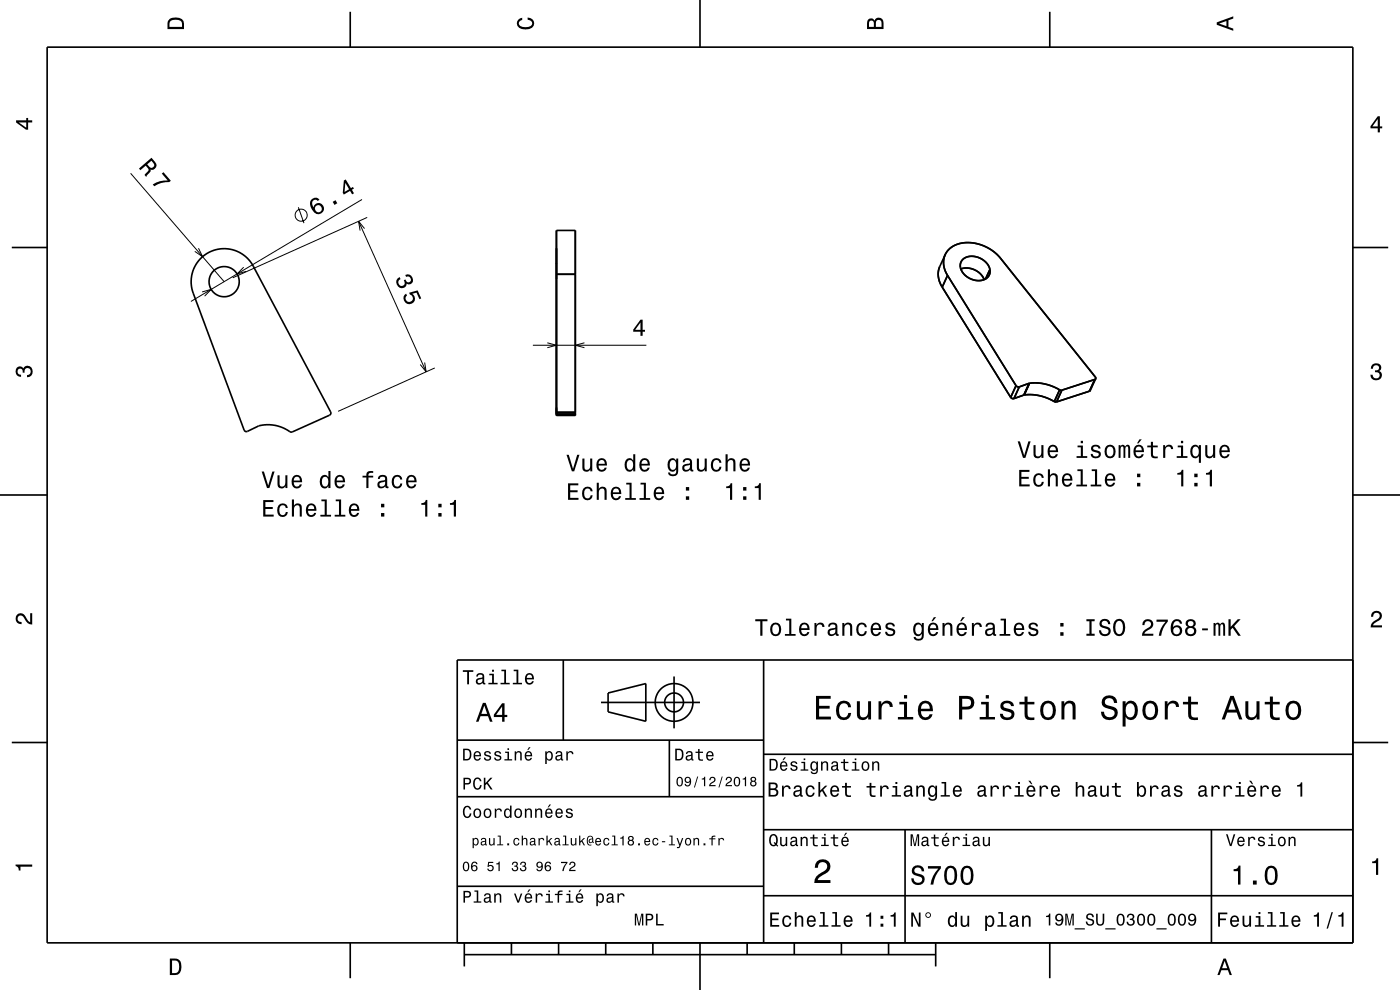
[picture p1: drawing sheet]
<svg xmlns="http://www.w3.org/2000/svg" width="297mm" height="210mm" viewBox="0 0 297 210" stroke-linecap="round" stroke-linejoin="round" font-family="sans-serif">
<g fill="none" stroke="#000" stroke-width=".21">
<path d="M27.7 36.8l19.9 22.9M42.1 52.6l.9 1.8-1.7-1.1M51.7 56.7l-1.4 1.4 1.9-.5M63.3 44l1.2 3.3M76.1 46.9l14.3 32M76.8 42.3l-36.3 21.6M77.3 48.5l-1.2-1.6 .3 2M77.9 46.1l-28.5 12.8M42.9 61.9l1.9-.5-1.4 1.4M90.1 76.9l.3 2-1.3-1.6M92.2 78.1l-20.5 9.2M113 73.2h24.1"/>
<path d="M116.1 72.7l1.9 .5-1.9 .6M124 72.7l-2 .5 2 .6"/>
<circle cx="63.9" cy="45.6" r="1.28"/>
</g>
<g fill="none" stroke="#000" stroke-width=".35">
<path d="M10 10h277v190h-277zM74.3 2.5v7.5M148.5 0v10M222.7 2.5v7.5M2.5 52.5h7.5M42.7 54.7a7 7 0 0 1 11 1.8l16.4 30.9a.5 .5 0 0 1-.2 .7l-8.2 3.6a8.2 8.2 0 0 0-6.8-1.3l-2.4 1.1a.5 .5 0 0 1-.7-.3l-10.8-29a7 7 0 0 1 1.7-7.5zM118 48.9h4v39.2h-4zM118 58.2h4M200.5 54l-1.1 2.5a4.6 4.6 0 0 0 .5 4.4M201 58.4a4.3 4.3 0 0 1-.4-4.5 4.3 4.3 0 0 1 3.9-2.4 9.1 9.1 0 0 1 7.7 3.3l20.2 25.2M201 58.4l-1.1 2.5M201 58.4l14.5 23.4"/>
<path d="M203.8 57.1a4.1 4.1 0 0 1 5 2.2 4.1 4.1 0 0 0-5-2.2zM204.2 55.1a3.7 3.7 0 0 1 5.8 2.5 2.48 2.48 0 0 1-3.5 1.8 3.1 3.1 0 0 1-2.6-3.9zM210 57.2l-.9 2M287 52.5h7.5M199.9 60.9l14.5 23.4M232.4 80l.1 .2-.3 .3M118 87.5h4M118 87.8h4M118 88h4M214.4 84.3l.4 .3h.3M215.5 81.8l.4 .3h.3M215.5 81.8l-1.1 2.5"/>
<path d="M216.2 82.1l-1.1 2.5M217.2 83.8l-2.1 .8M217.3 83.8a10.1 10.1 0 0 1 6.4 1.4M217.3 83.8h-.1M218.3 81.3l-2.1 .8M218.3 81.3l-1.1 2.5M218.4 81.3a10.1 10.1 0 0 1 6.4 1.4M218.4 81.3h-.1M218.4 81.3l-1.1 2.5M223.7 85.2l.4 .1M224.8 82.7l.5 .1M224.8 82.7l-1.1 2.5"/>
<path d="M225.3 82.8l-1.2 2.5M231.1 83l-7 2.3M232.2 80.5l-6.9 2.3M232.2 80.5l-1.1 2.5M232.4 80.3l-1.3 2.7M0 105h10M287 105h10M119.5 140v17M162 140v60M287 140h-190v60M2.5 157.5h7.5M97 157h65"/>
<path d="M127.5 149h21M129 147l8-2v8l-8-2zM142 157v12M143 143.5v11M287 157.5h7.5M97 169h65M162 176h125M162 160h125M192 176v24M257 176v24M97 188h65M162 190h125"/>
<path d="M74.3 200v7.5M98.5 202.5h100M98.5 200v5M108.5 200v2.5M118.5 200v2.5M128.5 200v2.5M138.5 200v2.5M148.5 200v10M158.5 200v2.5M168.5 200v2.5M178.5 200v2.5M188.5 200v2.5"/>
<path d="M198.5 200v5M222.7 200v7.5"/>
<circle cx="47.6" cy="59.7" r="3.2"/>
<circle cx="143" cy="149" r="2"/>
<circle cx="143" cy="149" r="4"/>
</g>
<g fill="#000">
<path d="M36 4a2.18 2.18 0 0 0-.5 2.2h3.5v-1.2a1.43 1.43 0 0 0-1.7-1.3zM36.3 4.4a2.15 2.15 0 0 1 2.2 .3l.1 1h-2.6v-1z" fill-rule="evenodd"/>
<path d="M109.9 4.2l.9-.4v.4a.7 .7 0 0 0-.7 .5 .7 .7 0 0 0 .3 .8 1.7 1.7 0 0 0 2.5-.5 .9 .9 0 0 0-1-.8v-.5a1.24 1.24 0 0 1 1.4 1.1 1.24 1.24 0 0 1-1 1.4 2.22 2.22 0 0 1-2.5-.7l-.2-.5z" fill-rule="evenodd"/>
<path d="M184.2 4.2l-.3 .7v1.3h3.5v-1.3a.98 .98 0 0 0-.7-1.1 .98 .98 0 0 0-1.2 .6 .84 .84 0 0 0-1.3-.2zM184.5 4.5a.54 .54 0 0 1 .6-.1 .54 .54 0 0 1 .3 .6v.7h-1zM185.9 4.4a.62 .62 0 0 1 .8-.1 .62 .62 0 0 1 .3 .6v.8h-1.2z" fill-rule="evenodd"/>
<path d="M258.1 4.7v.6l3.5 1.2v-.4l-1-.4v-1.4l1-.4v-.4zM258.6 5l1.6-.5v1z" fill-rule="evenodd"/>
<path d="M3.4 25.5v.5l2.1 1.5h.5v-1.5h.8v-.5h-.8v-.5h-.4v.5zM4 26h1.6v1.1z" fill-rule="evenodd"/>
<path d="M29.5 35.8l.3 .3 1.1-1a.84 .84 0 0 1 .4 1.3l-.6 .7 .3 .4 1-1.2-.1-.3a.97 .97 0 0 0 1.2-.5 .97 .97 0 0 0-.2-1.2l-.8-.8zM31.2 34.9l.9-.8a1.09 1.09 0 0 1 .6 1.1 .6 .6 0 0 1-.5 .4 .6 .6 0 0 1-.6-.3z" fill-rule="evenodd"/>
<path d="M34.3 36.8l.4-.3 1.5 1.8-.3 .3a5.2 5.2 0 0 0-3.2 .9l-.3-.4a5.2 5.2 0 0 1 3.2-.8z" fill-rule="evenodd"/>
<path d="M292.3 24.7l-1.6 2.1v.4h1.6v.9h.4v-.9h.5v-.4h-.5v-2.1zM292.3 25.2v1.6h-1.1z" fill-rule="evenodd"/>
<path d="M66.1 42.3a2.12 2.12 0 0 0 1.5 3.2 1.16 1.16 0 0 0 1.2-1.1 1.16 1.16 0 0 0-1-1.2 1.16 1.16 0 0 0-1.3 .8 1.03 1.03 0 0 1 0-1.5 .58 .58 0 0 1 .9 .1l.4-.2a1.04 1.04 0 0 0-1.7-.1zM66.8 44.3a.75 .75 0 0 1 1.5 0 .75 .75 0 0 1-1.5 0zM70.6 42.8l.4 .7 .6-.4-.4-.6zM72.9 38.3l-.2 2.6 .2 .4 1.4-.8 .4 .7 .4-.2-.4-.7 .4-.3-.2-.3-.5 .2-1.1-1.8zM73.3 38.8l.8 1.3-1 .6z" fill-rule="evenodd"/>
<path d="M84.3 59.1a1.21 1.21 0 0 0 .1 1.7 1.21 1.21 0 0 0 1.7-.1l.2-.5a.9 .9 0 0 0 1.1-.2 .9 .9 0 0 0 .1-1.1 1.05 1.05 0 0 0-1.5-.6l.2 .4a.62 .62 0 0 1 .8 0 .62 .62 0 0 1 .1 .9 .62 .62 0 0 1-.9 .1l-.2-.4-.3 .1a.72 .72 0 0 1-.1 1.1 .72 .72 0 0 1-1-.1 .72 .72 0 0 1 .1-1l.3-.2-.2-.4zM85.8 62.5a1.21 1.21 0 0 0 .2 1.8 1.21 1.21 0 0 0 1.7-.3 1.21 1.21 0 0 0-.3-1.7l1-.2 .6 1.4 .4-.2-.8-1.7-1.8 .5 .2 .4a.8 .8 0 0 1 .7 1 .8 .8 0 0 1-1.2 .5 .8 .8 0 0 1-.2-1.3l-.1-.4z" fill-rule="evenodd"/>
<path d="M135.9 67.8l-1.6 2.1v.5h1.6v.8h.4v-.8h.5v-.4h-.5v-2.2zM135.9 68.4v1.6h-1.1z" fill-rule="evenodd"/>
<path d="M291.1 77.4a1.08 1.08 0 0 1 1.4-.2 1.08 1.08 0 0 1 .4 1.2l-.3 .3a1.06 1.06 0 0 1 .5 1.3 1.06 1.06 0 0 1-1.2 .7 1.1 1.1 0 0 1-1.2-1.2h.5a.71 .71 0 0 0 1 .8 .71 .71 0 0 0 .1-1.3h-.6v-.4a.61 .61 0 0 0 .8-.3 .61 .61 0 0 0-.2-.8 .61 .61 0 0 0-.9 .2l-.1 .5h-.5z" fill-rule="evenodd"/>
<path d="M3.6 78a.86 .86 0 0 1 1.4 .2 1.06 1.06 0 0 1 1.2-.6 1.06 1.06 0 0 1 .7 1.2 1.1 1.1 0 0 1-1.2 1.2v-.4a.71 .71 0 0 0 .8-1 .71 .71 0 0 0-1.3-.1v.6h-.4a.61 .61 0 0 0-.3-.8 .61 .61 0 0 0-.8 .2 .61 .61 0 0 0 .2 .8l.6 .2v.4a1.15 1.15 0 0 1-1.2-.6 1.15 1.15 0 0 1 .3-1.3z" fill-rule="evenodd"/>
<path d="M120.2 96.5l1.1 3.5h.5l1.1-3.5h-.5l-.8 3-.9-3zM123.5 97.3v1.8a.89 .89 0 0 0 .7 .9 .89 .89 0 0 0 1-.4v.4h.4v-2.7h-.4v1.5a.65 .65 0 0 1-.4 .8 .65 .65 0 0 1-.8-.3v-2zM126.8 97.6a1.54 1.54 0 0 0 .8 2.5 1.06 1.06 0 0 0 1.1-.9h-.4l-.2 .4-.4 .1a.76 .76 0 0 1-.7-.9h1.8a1.16 1.16 0 0 0-.5-1.4 1.16 1.16 0 0 0-1.5 .2zM127.2 97.8a.66 .66 0 0 1 .8-.2 .66 .66 0 0 1 .3 .8h-1.3zM132.8 97.6a1.57 1.57 0 0 0 .8 2.5l.4-.2 .3-.3v.4h.5v-3.6h-.5v1.3a.89 .89 0 0 0-1.5-.1zM133.1 97.8a.62 .62 0 0 1 .7-.2 .62 .62 0 0 1 .5 .6 1.12 1.12 0 0 1-.7 1.5 1.19 1.19 0 0 1-.5-1.9zM135.9 97.6a1.54 1.54 0 0 0 .8 2.5 1.06 1.06 0 0 0 1.1-.9h-.4l-.2 .4-.4 .1a.76 .76 0 0 1-.7-.9h1.8a1.16 1.16 0 0 0-.5-1.4 1.16 1.16 0 0 0-1.5 .2zM136.3 97.8a.66 .66 0 0 1 .8-.2 .66 .66 0 0 1 .3 .8h-1.3zM141.9 97.6a1.57 1.57 0 0 0 .8 2.5l.4-.2 .4-.3a.73 .73 0 0 1-.4 1 .73 .73 0 0 1-.9-.4h-.5a1.1 1.1 0 0 0 1.3 .9 1.1 1.1 0 0 0 .9-1.2v-2.6h-.4v.4l-.4-.4a.9 .9 0 0 0-1.2 .3zM142.2 97.8a.63 .63 0 0 1 .7-.2 .63 .63 0 0 1 .5 .6 1.11 1.11 0 0 1-.7 1.5 1.19 1.19 0 0 1-.5-1.9zM145.1 97.4l-.3 .7h.4a.55 .55 0 0 1 .7-.6 .55 .55 0 0 1 .4 .8l-.2 .1a1 1 0 0 0-1.1 .2 1 1 0 0 0-.2 1 .94 .94 0 0 0 1.6 0l.1 .3 .6 .1v-.4h-.3v-1.6a1.02 1.02 0 0 0-1.7-.6zM145.3 98.9l1.1-.3a.77 .77 0 0 1-.2 .9 .77 .77 0 0 1-.9 .1zM147.8 97.3v1.8a.89 .89 0 0 0 .6 .9 .89 .89 0 0 0 1.1-.4v.4h.4v-2.7h-.4v1.5a.65 .65 0 0 1-.4 .8 .65 .65 0 0 1-.8-.3v-2zM151.1 97.6a1.53 1.53 0 0 0 .8 2.5 1.06 1.06 0 0 0 1.1-1.1h-.4a.67 .67 0 0 1-.6 .7 .67 .67 0 0 1-.7-.6 1.12 1.12 0 0 1 .7-1.5 .59 .59 0 0 1 .6 .6h.4a1.09 1.09 0 0 0-.7-1 1.09 1.09 0 0 0-1.2 .4zM153.9 96.4v3.6h.5v-1.6a.63 .63 0 0 1 .4-.8 .63 .63 0 0 1 .8 .4v2h.4v-1.8a.88 .88 0 0 0-.6-1 .88 .88 0 0 0-1 .5v-1.3zM157.2 97.6a1.54 1.54 0 0 0 .8 2.5 1.06 1.06 0 0 0 1.1-.9h-.5l-.2 .4-.4 .1a.76 .76 0 0 1-.7-.9h1.8a1.16 1.16 0 0 0-.5-1.4 1.16 1.16 0 0 0-1.4 .2zM157.5 97.8a.66 .66 0 0 1 .8-.2 .66 .66 0 0 1 .4 .8h-1.4z" fill-rule="evenodd"/>
<path d="M215.9 93.6l1.1 3.5h.5l1.1-3.5h-.4l-.9 3-.9-3zM219.3 94.4v1.8a.89 .89 0 0 0 .6 1 .89 .89 0 0 0 1-.5v.4h.5v-2.7h-.5v1.6a.65 .65 0 0 1-.4 .8 .65 .65 0 0 1-.8-.3v-2.1zM222.5 94.7a1.54 1.54 0 0 0 .8 2.5 1.06 1.06 0 0 0 1.1-.8h-.4l-.2 .3-.4 .1a.76 .76 0 0 1-.7-.9h1.8a1.17 1.17 0 0 0-.5-1.4 1.17 1.17 0 0 0-1.5 .2zM222.9 94.9a.66 .66 0 0 1 .8-.1 .66 .66 0 0 1 .3 .7h-1.3zM228.6 94.5v.4h.7v1.9h-.9v.3h2.2v-.3h-.9v-2.3zM229.3 93.5v.5h.4v-.5zM231.7 94.6a.75 .75 0 0 0-.2 .8 .75 .75 0 0 0 .7 .5l.9 .3a.63 .63 0 0 1-.6 .7 .63 .63 0 0 1-.7-.6h-.4a1.07 1.07 0 0 0 1.2 .9 1.07 1.07 0 0 0 .9-1.2l-.4-.3-1.1-.4a.53 .53 0 0 1 .4-.7 .53 .53 0 0 1 .6 .5h.5a1.03 1.03 0 0 0-.7-.8 1.03 1.03 0 0 0-1.1 .3zM234.6 94.7a1.53 1.53 0 0 0 .9 2.5 1.48 1.48 0 0 0 1.2-1.4 1.48 1.48 0 0 0-1.2-1.5l-.5 .1zM235 95a.67 .67 0 0 1 .7-.3 .67 .67 0 0 1 .5 .6 1.11 1.11 0 0 1-.7 1.5 1.17 1.17 0 0 1-.5-1.8zM237.3 94.4v2.7h.4v-2.1l.2-.3h.3l.1 .3v2.1h.4v-2l.4-.4 .2 .1v.4v1.9h.5v-1.8a.69 .69 0 0 0-.6-1l-.5 .4-.2-.3-.3-.1-.5 .4v-.3zM241.7 93.2l-.5 .9h.3l.7-.9zM240.8 94.7a1.54 1.54 0 0 0 .8 2.5 1.05 1.05 0 0 0 1-.8h-.4l-.2 .3-.4 .1a.75 .75 0 0 1-.7-.9h1.8a1.16 1.16 0 0 0-.5-1.4 1.16 1.16 0 0 0-1.4 .2zM241.1 94.9a.66 .66 0 0 1 .8-.1 .66 .66 0 0 1 .3 .7h-1.3zM244.2 93.7v.8h-.8v.4h.8v1.8a1.04 1.04 0 0 0 1.4 .5v-.4a.68 .68 0 0 1-1-.3v-1.6h1v-.4h-1v-.8zM246.8 94.4v2.7h.4v-1.5a.67 .67 0 0 1 .4-.8 .67 .67 0 0 1 .8 .2v.3h.5a.89 .89 0 0 0-.7-1 .89 .89 0 0 0-1 .6v-.5zM249.8 94.5v.4h.7v1.9h-.9v.3h2.3v-.3h-.9v-2.3zM250.5 93.5v.5h.5v-.5zM252.8 94.7a1.57 1.57 0 0 0 .8 2.5l.4-.1 .3-.4v1.5h.5v-3.8h-.5v.4l-.1-.2a.87 .87 0 0 0-1.4 .1zM253.1 95a.62 .62 0 0 1 .7-.3 .62 .62 0 0 1 .5 .6 1.11 1.11 0 0 1-.7 1.5 1.19 1.19 0 0 1-.5-1.8zM255.7 94.4v1.8a.89 .89 0 0 0 .6 1 .89 .89 0 0 0 1.1-.5v.4h.4v-2.7h-.5v1.6a.65 .65 0 0 1-.3 .8 .65 .65 0 0 1-.9-.3v-2.1zM259 94.7a1.54 1.54 0 0 0 .8 2.5 1.06 1.06 0 0 0 1.1-.8h-.5l-.2 .3-.4 .1a.75 .75 0 0 1-.7-.9h1.8a1.17 1.17 0 0 0-.5-1.4 1.17 1.17 0 0 0-1.4 .2zM259.3 94.9a.66 .66 0 0 1 .8-.1 .66 .66 0 0 1 .3 .7h-1.3z" fill-rule="evenodd"/>
<path d="M55.8 106.1v3.5h2.3v-.4h-1.8v-1.2h1.6v-.5h-1.6v-1h1.7v-.4zM59.1 107.2a1.53 1.53 0 0 0 .9 2.5 1.05 1.05 0 0 0 1.1-1.1h-.5a.67 .67 0 0 1-.6 .7 .67 .67 0 0 1-.7-.6 1.12 1.12 0 0 1 .7-1.5 .59 .59 0 0 1 .6 .6h.5a1.09 1.09 0 0 0-.8-1 1.09 1.09 0 0 0-1.2 .4zM61.9 106v3.6h.5v-1.6a.63 .63 0 0 1 .4-.8 .63 .63 0 0 1 .8 .4v2h.4v-1.8a.88 .88 0 0 0-.6-1 .88 .88 0 0 0-1 .5v-1.3zM65.2 107.2a1.54 1.54 0 0 0 .8 2.5 1.06 1.06 0 0 0 1.1-.9h-.5l-.2 .4-.4 .1a.76 .76 0 0 1-.7-.9h1.8a1.16 1.16 0 0 0-.5-1.4 1.16 1.16 0 0 0-1.4 .2zM65.5 107.4a.66 .66 0 0 1 .8-.2 .66 .66 0 0 1 .4 .8h-1.4zM68.2 106v.3h.7v2.9h-.9v.4h2.2v-.4h-.9v-3.2zM71.2 106v.3h.7v2.9h-.9v.4h2.3v-.4h-.9v-3.2zM74.3 107.2a1.54 1.54 0 0 0 .8 2.5 1.06 1.06 0 0 0 1.1-.9h-.5l-.2 .4-.3 .1a.76 .76 0 0 1-.7-.9h1.7a1.17 1.17 0 0 0-.5-1.4 1.17 1.17 0 0 0-1.4 .2zM74.6 107.4a.66 .66 0 0 1 .8-.2 .66 .66 0 0 1 .4 .8h-1.3zM80.8 108.8v.8h.7v-.8zM80.8 106.9v.7h.7v-.7z" fill-rule="evenodd"/>
<path d="M55.5 100l1.1 3.5h.5l1.2-3.5h-.5l-.9 3-.9-3zM58.9 100.8v1.8a.89 .89 0 0 0 .6 1 .89 .89 0 0 0 1.1-.5v.4h.4v-2.7h-.5v1.6a.65 .65 0 0 1-.4 .8 .65 .65 0 0 1-.8-.3v-2.1zM62.2 101.1a1.54 1.54 0 0 0 .8 2.5 1.06 1.06 0 0 0 1-.8h-.4l-.2 .3-.4 .1a.76 .76 0 0 1-.7-.9h1.8a1.16 1.16 0 0 0-.5-1.4 1.16 1.16 0 0 0-1.4 .2zM62.5 101.3a.66 .66 0 0 1 .8-.1 .66 .66 0 0 1 .3 .7h-1.3zM68.1 101.1a1.58 1.58 0 0 0 .8 2.5l.4-.1 .4-.4v.4h.4v-3.6h-.4v1.3a.89 .89 0 0 0-1.6-.1zM68.5 101.4a.62 .62 0 0 1 .7-.3 .62 .62 0 0 1 .4 .6 1.12 1.12 0 0 1-.6 1.5 1.19 1.19 0 0 1-.5-1.8zM71.3 101.1a1.54 1.54 0 0 0 .8 2.5 1.05 1.05 0 0 0 1-.8h-.4l-.2 .3-.4 .1a.76 .76 0 0 1-.7-.9h1.8a1.16 1.16 0 0 0-.5-1.4 1.16 1.16 0 0 0-1.4 .2zM71.6 101.3a.66 .66 0 0 1 .8-.1 .66 .66 0 0 1 .3 .7h-1.3zM76.9 100.9v.4h.8v2.2h.5v-2.2h1v-.4h-1v-.4l.3-.2h.7v-.4a1.03 1.03 0 0 0-1.5 .8v.2zM80.4 101l-.2 .6h.4a.55 .55 0 0 1 .6-.5 .55 .55 0 0 1 .4 .8h-.2a1 1 0 0 0-1 .2 1 1 0 0 0-.3 1.1 .94 .94 0 0 0 1.6 0l.1 .3h.6v-.3l-.2-.1-.1-1.6a1.02 1.02 0 0 0-.6-.8 1.02 1.02 0 0 0-1.1 .3zM80.6 102.5l1.1-.3a.77 .77 0 0 1-.2 .8 .77 .77 0 0 1-.9 .1l-.1-.3zM83.4 101.1a1.53 1.53 0 0 0 .8 2.5 1.05 1.05 0 0 0 1.1-1h-.4a.67 .67 0 0 1-.6 .6 .67 .67 0 0 1-.7-.6 1.12 1.12 0 0 1 .7-1.5 .6 .6 0 0 1 .6 .6h.4a1.09 1.09 0 0 0-.7-.9 1.09 1.09 0 0 0-1.2 .3zM86.4 101.1a1.54 1.54 0 0 0 .8 2.5 1.05 1.05 0 0 0 1.1-.8h-.4l-.2 .3-.4 .1a.76 .76 0 0 1-.7-.9h1.8a1.16 1.16 0 0 0-.5-1.4 1.16 1.16 0 0 0-1.5 .2zM86.8 101.3a.66 .66 0 0 1 .8-.1 .66 .66 0 0 1 .3 .7h-1.3z" fill-rule="evenodd"/>
<path d="M89.4 106.7v.4h.8v2.5h.5v-3.5h-.4a.77 .77 0 0 1-.9 .6zM93 108.8v.8h.7v-.8zM93 106.9v.7h.7v-.7zM95.5 106.7v.4h.8v2.5h.4v-3.5h-.3a.77 .77 0 0 1-.9 .6z" fill-rule="evenodd"/>
<path d="M120.5 102.5v3.5h2.2v-.4h-1.7v-1.2h1.5v-.4h-1.5v-1h1.7v-.5zM123.8 103.6a1.53 1.53 0 0 0 .8 2.5 1.06 1.06 0 0 0 1.1-1h-.4a.67 .67 0 0 1-.6 .6 .67 .67 0 0 1-.7-.6 1.11 1.11 0 0 1 .6-1.5 .6 .6 0 0 1 .7 .6h.4a1.09 1.09 0 0 0-.7-.9 1.09 1.09 0 0 0-1.2 .3zM126.6 102.4v3.6h.4v-1.5a.64 .64 0 0 1 .4-.8 .64 .64 0 0 1 .8 .3l.1 2h.4v-1.8a.88 .88 0 0 0-.6-.9 .88 .88 0 0 0-1.1 .4v-1.3zM129.9 103.6a1.54 1.54 0 0 0 .8 2.5 1.06 1.06 0 0 0 1-.8h-.4l-.2 .3-.4 .1a.76 .76 0 0 1-.7-.9h1.8a1.16 1.16 0 0 0-.5-1.4 1.16 1.16 0 0 0-1.4 .2zM130.2 103.8a.66 .66 0 0 1 .8-.1 .66 .66 0 0 1 .3 .7h-1.3zM132.9 102.4v.4h.6v2.9h-.9v.3h2.3v-.3h-.9v-3.3zM135.9 102.4v.4h.7v2.9h-.9v.3h2.2v-.3h-.9v-3.3zM139 103.6a1.54 1.54 0 0 0 .8 2.5 1.06 1.06 0 0 0 1.1-.8h-.5l-.2 .3-.4 .1a.76 .76 0 0 1-.7-.9h1.8a1.16 1.16 0 0 0-.5-1.4 1.16 1.16 0 0 0-1.4 .2zM139.3 103.8a.66 .66 0 0 1 .8-.1 .66 .66 0 0 1 .3 .7h-1.3zM145.5 105.3v.7h.7v-.7zM145.5 103.3v.8h.7v-.8z" fill-rule="evenodd"/>
<path d="M154.1 103.2v.3h.8v2.5h.4v-3.5h-.3a.77 .77 0 0 1-.9 .7zM157.6 105.3v.7h.7v-.7zM157.6 103.3v.8h.7v-.8zM160.1 103.2v.3h.8v2.5h.5v-3.5h-.3a.77 .77 0 0 1-1 .7z" fill-rule="evenodd"/>
<path d="M216.2 99.7v3.5h2.2v-.4h-1.7v-1.2h1.5v-.4h-1.5v-1.1h1.7v-.4zM219.5 100.8a1.53 1.53 0 0 0 .8 2.5 1.05 1.05 0 0 0 1.1-1.1h-.4a.67 .67 0 0 1-.6 .7 .67 .67 0 0 1-.7-.6 1.12 1.12 0 0 1 .6-1.5 .6 .6 0 0 1 .7 .6h.4a1.09 1.09 0 0 0-.7-1 1.09 1.09 0 0 0-1.2 .4zM222.3 99.6v3.6h.4v-1.6a.63 .63 0 0 1 .6-.8 .63 .63 0 0 1 .7 .7v1.7h.4v-1.8a.88 .88 0 0 0-.6-1 .88 .88 0 0 0-1.1 .5v-1.3zM225.6 100.8a1.54 1.54 0 0 0 .8 2.5 1.05 1.05 0 0 0 1.1-.9h-.5l-.2 .4-.4 .1a.75 .75 0 0 1-.7-.9h1.8a1.16 1.16 0 0 0-.5-1.4 1.16 1.16 0 0 0-1.4 .2zM225.9 101a.66 .66 0 0 1 .8-.2 .66 .66 0 0 1 .3 .8h-1.3zM228.6 99.6v.3h.7v2.9h-1v.4h2.3v-.4h-.9v-3.2zM231.6 99.6v.3h.7v2.9h-.9v.4h2.2v-.4h-.9v-3.2zM234.7 100.8a1.54 1.54 0 0 0 .8 2.5 1.06 1.06 0 0 0 1.1-.9h-.5l-.2 .4-.4 .1a.75 .75 0 0 1-.7-.9h1.8a1.16 1.16 0 0 0-.5-1.4 1.16 1.16 0 0 0-1.4 .2zM235 101a.66 .66 0 0 1 .8-.2 .66 .66 0 0 1 .4 .8h-1.4zM241.2 102.4v.8h.7v-.8zM241.2 100.5v.7h.7v-.7z" fill-rule="evenodd"/>
<path d="M249.8 100.3v.4h.8v2.5h.4v-3.5h-.3a.77 .77 0 0 1-.9 .6zM253.4 102.4v.8h.7v-.8zM253.4 100.5v.7h.7v-.7zM255.8 100.3v.4h.9v2.5h.4v-3.5h-.3a.77 .77 0 0 1-1 .6z" fill-rule="evenodd"/>
<path d="M3.6 130.4a1.22 1.22 0 0 1 2 .7l.4 .6 .4 .3v-1.9h.4v2.4a1.8 1.8 0 0 1-1.7-1.4 .71 .71 0 0 0-.9-.5 .71 .71 0 0 0-.5 .8 .71 .71 0 0 0 .9 .5v.5a1.18 1.18 0 0 1-1.2-.7 1.18 1.18 0 0 1 .2-1.3z" fill-rule="evenodd"/>
<path d="M160.2 131.4v.4h1.1v3.1h.4v-3.1h1.1v-.4zM163.7 132.4a1.53 1.53 0 0 0 .9 2.6 1.48 1.48 0 0 0 1.1-1.5 1.48 1.48 0 0 0-1.1-1.4l-.5 .1zM164 132.7a.67 .67 0 0 1 .7-.2 .67 .67 0 0 1 .5 .5 1.11 1.11 0 0 1-.6 1.6 1.17 1.17 0 0 1-.6-1.9zM166.7 131.2v.4h.7v2.9h-.9v.4h2.3v-.4h-.9v-3.3zM169.8 132.4a1.55 1.55 0 0 0 .8 2.6 1.07 1.07 0 0 0 1.1-.9h-.4l-.3 .3-.3 .2a.76 .76 0 0 1-.7-1h1.7a1.17 1.17 0 0 0-.4-1.3 1.17 1.17 0 0 0-1.5 .1zM170.2 132.7a.66 .66 0 0 1 .8-.2 .66 .66 0 0 1 .3 .8h-1.3zM172.8 132.2v2.7h.4v-1.6a.66 .66 0 0 1 .4-.8 .66 .66 0 0 1 .8 .3l.1 .2h.4a.89 .89 0 0 0-.7-.9 .89 .89 0 0 0-1 .5v-.4zM175.9 132.3l-.2 .6h.4a.55 .55 0 0 1 .7-.5 .55 .55 0 0 1 .3 .8h-.2a1 1 0 0 0-1 .2 1 1 0 0 0-.3 1.1 .93 .93 0 0 0 1.7 0l.1 .3 .5 .1v-.4h-.2v-1.6a1.02 1.02 0 0 0-.7-.8 1.02 1.02 0 0 0-1.1 .2zM176.1 133.8l1.1-.3a.77 .77 0 0 1-.2 .9 .77 .77 0 0 1-.9 0l-.1-.3zM178.7 132.2v2.7h.4v-1.6a.63 .63 0 0 1 .6-.9 .63 .63 0 0 1 .7 .8v1.7h.4v-1.8a.89 .89 0 0 0-.6-1 .89 .89 0 0 0-1.1 .5v-.4zM182 132.4a1.53 1.53 0 0 0 .8 2.6 1.07 1.07 0 0 0 1.1-1.1h-.4a.67 .67 0 0 1-.7 .7 .67 .67 0 0 1-.7-.6 1.11 1.11 0 0 1 .7-1.6 .59 .59 0 0 1 .7 .6h.4a1.09 1.09 0 0 0-.8-.9 1.09 1.09 0 0 0-1.1 .3zM185 132.4a1.55 1.55 0 0 0 .8 2.6 1.07 1.07 0 0 0 1.1-.9h-.5l-.2 .3-.4 .2a.76 .76 0 0 1-.6-1h1.7a1.17 1.17 0 0 0-.5-1.3 1.17 1.17 0 0 0-1.4 .1zM185.3 132.7a.66 .66 0 0 1 .8-.2 .66 .66 0 0 1 .4 .8h-1.3zM188.1 132.3a.75 .75 0 0 0-.2 .8 .75 .75 0 0 0 .7 .5l.9 .4a.63 .63 0 0 1-.6 .6 .63 .63 0 0 1-.7-.6h-.4a1.07 1.07 0 0 0 1.2 .9 1.07 1.07 0 0 0 .9-1.2l-.4-.3-1.1-.3a.53 .53 0 0 1 .4-.7 .53 .53 0 0 1 .6 .5h.5a1.03 1.03 0 0 0-.7-.9 1.03 1.03 0 0 0-1.1 .3zM194 132.4a1.58 1.58 0 0 0 .8 2.6l.4-.2 .4-.4a.73 .73 0 0 1-.4 1 .73 .73 0 0 1-.9-.3h-.5a1.1 1.1 0 0 0 1.3 .8 1.1 1.1 0 0 0 .9-1.2v-2.5h-.4v.4l-.4-.4a.9 .9 0 0 0-1.2 .2zM194.3 132.7a.63 .63 0 0 1 .7-.2 .63 .63 0 0 1 .5 .6 1.11 1.11 0 0 1-.7 1.5 1.19 1.19 0 0 1-.5-1.9zM198.1 130.9l-.5 .9h.3l.7-.9zM197.1 132.4a1.54 1.54 0 0 0 .8 2.6 1.06 1.06 0 0 0 1.1-.9h-.4l-.2 .3-.4 .2a.76 .76 0 0 1-.7-1h1.8a1.16 1.16 0 0 0-.5-1.3 1.16 1.16 0 0 0-1.5 .1zM197.5 132.7a.66 .66 0 0 1 .8-.2 .66 .66 0 0 1 .3 .8h-1.3zM199.9 132.2v2.7h.5v-1.6a.63 .63 0 0 1 .5-.9 .63 .63 0 0 1 .7 .8v1.7h.4v-1.8a.89 .89 0 0 0-.6-1 .89 .89 0 0 0-1 .5v-.4zM204.2 130.9l-.5 .9h.3l.7-.9zM203.2 132.4a1.54 1.54 0 0 0 .8 2.6 1.07 1.07 0 0 0 1.1-.9h-.4l-.3 .3-.3 .2a.76 .76 0 0 1-.7-1h1.7a1.16 1.16 0 0 0-.4-1.3 1.16 1.16 0 0 0-1.5 .1zM203.6 132.7a.66 .66 0 0 1 .8-.2 .66 .66 0 0 1 .3 .8h-1.3zM206.2 132.2v2.7h.4v-1.6a.66 .66 0 0 1 .4-.8 .66 .66 0 0 1 .8 .3v.2h.5a.89 .89 0 0 0-.7-.9 .89 .89 0 0 0-1 .5v-.4zM209.3 132.3l-.2 .6h.4a.55 .55 0 0 1 .6-.5 .55 .55 0 0 1 .4 .8h-.2a1 1 0 0 0-1 .2 1 1 0 0 0-.3 1.1 .93 .93 0 0 0 1.7 0l.1 .3 .5 .1v-.4h-.2v-1.6a1.02 1.02 0 0 0-.7-.8 1.02 1.02 0 0 0-1.1 .2zM209.5 133.8l1.1-.3a.77 .77 0 0 1-.2 .9 .77 .77 0 0 1-.9 0zM212.3 131.2v.4h.7v2.9h-.9v.4h2.2v-.4h-.9v-3.3zM215.4 132.4a1.55 1.55 0 0 0 .8 2.6 1.07 1.07 0 0 0 1-.9h-.4l-.2 .3-.4 .2a.76 .76 0 0 1-.7-1h1.8a1.17 1.17 0 0 0-.5-1.3 1.17 1.17 0 0 0-1.4 .1zM215.7 132.7a.66 .66 0 0 1 .8-.2 .66 .66 0 0 1 .3 .8h-1.3zM218.4 132.3a.75 .75 0 0 0-.2 .8 .75 .75 0 0 0 .7 .5l.9 .4a.63 .63 0 0 1-.6 .6 .63 .63 0 0 1-.6-.6h-.5a1.07 1.07 0 0 0 1.2 .9 1.07 1.07 0 0 0 .9-1.2l-.4-.3-1.1-.3a.54 .54 0 0 1 .5-.7 .54 .54 0 0 1 .6 .5h.4a1.03 1.03 0 0 0-.7-.9 1.03 1.03 0 0 0-1.1 .3zM224.9 134.1v.8h.7v-.8zM224.9 132.2v.7h.7v-.7zM230.5 131.4v.4h.6v2.6h-.6v.5h1.7v-.5h-.6v-2.6h.6v-.4zM233.5 131.6a.97 .97 0 0 0-.2 1 .97 .97 0 0 0 .9 .6 .77 .77 0 0 1 .9 1 .83 .83 0 0 1-.9 .3 .83 .83 0 0 1-.6-.8h-.5a1.21 1.21 0 0 0 1.5 1.3 1.21 1.21 0 0 0 .8-1.8l-.9-.3a.71 .71 0 0 1-.8-.7 .7 .7 0 0 1 .8-.5 .7 .7 0 0 1 .6 .7h.4a1.17 1.17 0 0 0-.7-1.1 1.17 1.17 0 0 0-1.3 .3zM236.5 131.7a2.52 2.52 0 0 0 .4 3.1 1.21 1.21 0 0 0 1.7-.9 1.93 1.93 0 0 0-.9-2.6l-.8 .1zM237.1 131.8l.3-.1a1.7 1.7 0 0 1 .3 2.7l-.3 .1a1.13 1.13 0 0 1-.8-1.4l.1-.6zM242.7 131.7l-.4 .9h.5a.7 .7 0 0 1 .5-.8 .7 .7 0 0 1 .9 .5 .7 .7 0 0 1-.5 .8 1.8 1.8 0 0 0-1.4 1.8h2.4v-.5h-1.9a2.23 2.23 0 0 1 1.4-1.1 1.13 1.13 0 0 0 .1-1.7 1.13 1.13 0 0 0-1.6 .1zM245.3 131.4v.5h2a5.1 5.1 0 0 0-1.5 3h.5a5.2 5.2 0 0 1 1.4-3v-.5zM248.9 131.6a2.39 2.39 0 0 0 .2 3.3 1.16 1.16 0 0 0 1.5-.4 1.16 1.16 0 0 0-.2-1.5 1.16 1.16 0 0 0-1.6 0 1.02 1.02 0 0 1 .9-1.3 .58 .58 0 0 1 .6 .6h.5a1.11 1.11 0 0 0-.8-.9 1.11 1.11 0 0 0-1.1 .2zM248.8 133.8a.75 .75 0 0 1 1.5 0 .75 .75 0 0 1-1.5 0zM251.8 131.6a.83 .83 0 0 0 .2 1.4 1.11 1.11 0 0 0-.5 1.5 1.11 1.11 0 0 0 1.6 .4 1.03 1.03 0 0 0 .7-.9 1.03 1.03 0 0 0-.6-1 .89 .89 0 0 0 .4-1.1 .89 .89 0 0 0-1-.6zM251.9 133.9a.71 .71 0 0 1 1.4 0 .71 .71 0 0 1-1.4 0zM252 132.3a.6 .6 0 0 1 1.2 0 .6 .6 0 0 1-1.2 0zM255 133.3v.4h1.2v-.4zM257.5 132.2v2.7h.4v-1.9a.49 .49 0 0 1 .3-.6l.3 .3v2.2h.4v-2.1l.3-.4 .2 .2 .1 .4v1.9h.4v-1.9a.69 .69 0 0 0-.5-.9l-.6 .3-.2-.2-.3-.1-.5 .3v-.2zM260.6 131.4v3.5h.5v-1.3l.4-.4 1.2 1.7h.5l-1.4-2.1 1.4-1.4h-.6l-1.5 1.6v-1.6z" fill-rule="evenodd"/>
<path d="M291.2 129.9a1.18 1.18 0 0 1 1.9 .3 1.18 1.18 0 0 1-1 1.7l-.5 .3-.3 .5h1.9v.4h-2.4a1.8 1.8 0 0 1 1.4-1.8 .71 .71 0 0 0 .5-.8 .71 .71 0 0 0-.9-.5 .71 .71 0 0 0-.5 .8h-.4z" fill-rule="evenodd"/>
<path d="M98.2 158.8v2.5h.9a1.37 1.37 0 0 0 .7-2.2 1.56 1.56 0 0 0-1.6-.3zM98.6 159.1a.98 .98 0 0 1 1.1 .7 .98 .98 0 0 1-.6 1.2h-.5zM100.7 159.6a1.04 1.04 0 0 0-.2 1.2 1.04 1.04 0 0 0 1 .5l.5-.5h-.3l-.4 .3a.54 .54 0 0 1-.5-.7h1.3a.83 .83 0 0 0-.4-.9 .83 .83 0 0 0-1 .1zM100.9 159.7l.2-.1a.47 .47 0 0 1 .5 .1 .47 .47 0 0 1 .1 .5h-.9zM102.9 159.5l-.2 .1a.69 .69 0 0 0 .9 .9l.2 .1a.43 .43 0 0 1-.4 .5 .43 .43 0 0 1-.4-.4h-.3a.74 .74 0 0 0 .9 .7 .74 .74 0 0 0 .5-1l-1-.4a.38 .38 0 0 1 .3-.5 .38 .38 0 0 1 .4 .4h.3a.78 .78 0 0 0-1.2-.4zM105.1 159.5l-.2 .1a.69 .69 0 0 0 .9 .9l.2 .1a.43 .43 0 0 1-.4 .5 .43 .43 0 0 1-.5-.4h-.3a.74 .74 0 0 0 .9 .7 .74 .74 0 0 0 .5-1l-.9-.4a.38 .38 0 0 1 .3-.5 .38 .38 0 0 1 .4 .4h.3a.77 .77 0 0 0-1.2-.4zM107.2 159.4v.3h.5v1.3h-.7v.3h1.6v-.3h-.6v-1.6zM107.7 158.7v.4h.3v-.4zM109.2 159.4v1.9h.3v-1.1a.45 .45 0 0 1 .4-.6 .45 .45 0 0 1 .5 .5v1.2h.3v-1.3a.63 .63 0 0 0-.5-.7 .63 .63 0 0 0-.7 .4v-.3zM112.2 158.5l-.4 .6h.3l.5-.6zM111.5 159.6a1.04 1.04 0 0 0-.2 1.2 1.04 1.04 0 0 0 1.1 .5l.5-.5h-.3l-.5 .3a.54 .54 0 0 1-.5-.7h1.3a.83 .83 0 0 0-.4-.9 .83 .83 0 0 0-1 .1zM111.8 159.7l.1-.1a.48 .48 0 0 1 .5 .1 .48 .48 0 0 1 .2 .5h-1zM115.7 159.4v2.7h.3v-1.1a.66 .66 0 0 0 .7 .4 .66 .66 0 0 0 .5-.6 .91 .91 0 0 0 0-1.1 .91 .91 0 0 0-1-.3l-.2 .3v-.3zM116.1 159.8a.45 .45 0 0 1 .5-.2 .45 .45 0 0 1 .3 .4 .65 .65 0 0 1 .1 .8 .65 .65 0 0 1-.7 .2 .98 .98 0 0 1-.2-1.2zM118.1 159.5l-.2 .4h.3a.39 .39 0 0 1 .4-.3 .39 .39 0 0 1 .3 .5h-.1a.65 .65 0 0 0-1 .4 .65 .65 0 0 0 .6 .9l.6-.3 .1 .2h.4v-.2l-.2-.1v-1.1a.72 .72 0 0 0-.5-.6 .72 .72 0 0 0-.7 .2zM118.2 160.6l.8-.3a.55 .55 0 0 1-.2 .7 .55 .55 0 0 1-.6 0zM120.1 159.4v1.9h.4v-1.1a.47 .47 0 0 1 .2-.6 .47 .47 0 0 1 .6 .2v.2h.4a.64 .64 0 0 0-.5-.7 .64 .64 0 0 0-.8 .4v-.3z" fill-rule="evenodd"/>
<path d="M98.2 142.2v.3h.9v2.7h.4v-2.7h.9v-.3zM101.3 143l-.3 .5h.4a.47 .47 0 0 1 .5-.4 .47 .47 0 0 1 .4 .6l-.2 .1a.84 .84 0 0 0-1 .2 .84 .84 0 0 0 0 1.1 .9 .9 0 0 0 1.3-.2l.1 .2 .5 .1v-.3l-.3-.1v-1.3a.87 .87 0 0 0-1.4-.5zM101.4 144.3l.9-.3a.66 .66 0 0 1-.1 .7 .66 .66 0 0 1-.8 .1zM103.8 142.9v.3h.6v1.6h-.8v.4h2v-.4h-.8v-1.9zM104.4 142.1v.4h.4v-.4zM106.4 142.1v.3h.6v2.4h-.8v.4h1.9v-.4h-.7v-2.7zM109 142.1v.3h.6v2.4h-.8v.4h1.9v-.4h-.7v-2.7zM111.6 143.1a1.32 1.32 0 0 0 .7 2.1 .9 .9 0 0 0 .9-.7h-.3l-.2 .3-.4 .1a.65 .65 0 0 1-.6-.8h1.6a1 1 0 0 0-.4-1.2 1 1 0 0 0-1.3 .2zM111.9 143.3a.57 .57 0 0 1 .7-.1 .57 .57 0 0 1 .3 .6h-1.2z" fill-rule="evenodd"/>
<path d="M102.4 149.1l-1.4 4h.5l.4-1.2h1.6l.4 1.2h.6l-1.5-4zM102.7 149.7l.7 1.7h-1.3zM106.5 149.2l-1.7 2.4v.5h1.7v1h.5v-1h.6v-.5h-.6v-2.4zM106.5 149.9v1.7h-1.3z" fill-rule="evenodd"/>
<path d="M143.2 158.8v2.5h.9a1.37 1.37 0 0 0 .7-2.2 1.56 1.56 0 0 0-1.6-.3zM143.6 159.1a.98 .98 0 0 1 1.1 .7 .98 .98 0 0 1-.6 1.2h-.5zM145.7 159.5l-.2 .4h.3a.39 .39 0 0 1 .5-.3 .39 .39 0 0 1 .3 .5h-.2a.65 .65 0 0 0-.9 .4 .65 .65 0 0 0 .5 .9l.7-.3v.2h.4v-.2l-.1-.1-.1-1.1a.73 .73 0 0 0-.4-.6 .73 .73 0 0 0-.8 .2zM145.8 160.6l.8-.3a.55 .55 0 0 1-.1 .7 .55 .55 0 0 1-.7 0zM148.1 158.9v.5h-.5v.3h.5v1.3a.75 .75 0 0 0 1 .4v-.3a.48 .48 0 0 1-.7-.3v-1.1h.7v-.3h-.7v-.5zM150 159.6a1.04 1.04 0 0 0-.2 1.2 1.04 1.04 0 0 0 1.1 .5l.5-.5h-.4l-.4 .3a.54 .54 0 0 1-.5-.7h1.3a.83 .83 0 0 0-.4-.9 .83 .83 0 0 0-1 .1zM150.3 159.7l.1-.1a.48 .48 0 0 1 .5 .1 .48 .48 0 0 1 .2 .5h-1z" fill-rule="evenodd"/>
<path d="M173.1 147.6v5h3.2v-.6h-2.5v-1.7h2.2v-.6h-2.2v-1.5h2.4v-.6zM177.8 149.2a2.59 2.59 0 0 0 .5 3.4 1.58 1.58 0 0 0 2.3-1.4h-.6a.95 .95 0 0 1-.9 1 .95 .95 0 0 1-1-.9 1.59 1.59 0 0 1 .9-2.1 .85 .85 0 0 1 .9 .8h.7a1.56 1.56 0 0 0-1.1-1.3 1.56 1.56 0 0 0-1.7 .5zM181.8 148.8v2.5a1.27 1.27 0 0 0 .9 1.4 1.27 1.27 0 0 0 1.5-.7v.6h.6v-3.8h-.6v2.2a.92 .92 0 0 1-.6 1.1 .92 .92 0 0 1-1.2-.4v-2.9zM186.4 148.8v3.8h.6v-2.2a.95 .95 0 0 1 .5-1.1 .95 .95 0 0 1 1.2 .3l.1 .4h.6a1.28 1.28 0 0 0-1-1.4 1.28 1.28 0 0 0-1.4 .8v-.6zM190.8 148.9v.5h1v2.7h-1.3v.5h3.2v-.5h-1.3v-3.2zM191.8 147.4v.8h.6v-.8zM195.1 149.2a2.62 2.62 0 0 0 .5 3.4 1.57 1.57 0 0 0 2.2-1.1h-.6l-.3 .5-.5 .2a1.08 1.08 0 0 1-1-1.3h2.5a1.66 1.66 0 0 0-.7-2 1.66 1.66 0 0 0-2.1 .3zM195.6 149.5a.94 .94 0 0 1 1.2-.2 .94 .94 0 0 1 .5 1h-1.9zM203.5 147.6v5h.6v-2.1h.8a1.47 1.47 0 0 0 1.8-1.2 1.47 1.47 0 0 0-1.5-1.7zM204.1 148.2a1.6 1.6 0 0 1 1.8 .5 .86 .86 0 0 1 0 .9 .86 .86 0 0 1-.9 .3h-.9zM208.1 148.9v.5h1v2.7h-1.3v.5h3.3v-.5h-1.3v-3.2zM209.1 147.4v.8h.7v-.8zM212.6 148.9a1.08 1.08 0 0 0-.3 1.2 1.08 1.08 0 0 0 1 .7l1.1 .4a.57 .57 0 0 1 .2 .6 .57 .57 0 0 1-.5 .4 .96 .96 0 0 1-1.4-.8h-.6a1.6 1.6 0 0 0 1.3 1.4 1.6 1.6 0 0 0 1.7-.8 1.13 1.13 0 0 0-1-1.6l-1.1-.3-.2-.4a.87 .87 0 0 1 .9-.5 .87 .87 0 0 1 .8 .6h.6a1.41 1.41 0 0 0-2.1-1.1zM217.4 147.8v1.1h-1.1v.5h1.1v2.6l.2 .4 .4 .3h1.4v-.5a.97 .97 0 0 1-1.4-.5v-2.3h1.4v-.5h-1.4v-1.1zM221.1 149.2a2.56 2.56 0 0 0 .5 3.4 1.72 1.72 0 0 0 1.8-.2 1.72 1.72 0 0 0 .6-1.7 1.7 1.7 0 0 0-.9-1.9 1.7 1.7 0 0 0-2 .4zM221.6 149.6a.96 .96 0 0 1 1-.4 .96 .96 0 0 1 .7 .8 1.59 1.59 0 0 1-1 2.2 1.19 1.19 0 0 1-1-1.5zM225.2 148.8v3.8h.6v-2.2a.97 .97 0 0 1 .5-1.1 .97 .97 0 0 1 1.1 .2l.1 .7v2.4h.7v-2.5a1.27 1.27 0 0 0-.9-1.4 1.27 1.27 0 0 0-1.5 .6v-.5zM234.1 147.9a1.38 1.38 0 0 0-.3 1.5 1.38 1.38 0 0 0 1.3 .9 1.25 1.25 0 0 1 1.4 .9 1.15 1.15 0 0 1-1.3 .9 1.15 1.15 0 0 1-1-1.1h-.7a1.8 1.8 0 0 0 1.7 1.8 1.8 1.8 0 0 0 1.9-1.6 1.46 1.46 0 0 0-1.5-1.4l-.6-.2a.83 .83 0 0 1-.5-1.1 .83 .83 0 0 1 1.2-.3l.5 .5 .1 .4h.7a1.67 1.67 0 0 0-1-1.6 1.67 1.67 0 0 0-1.9 .4zM238.2 148.8v5.3h.6v-2.1a1.32 1.32 0 0 0 1.4 .7 1.32 1.32 0 0 0 1.1-1.1 2.43 2.43 0 0 0-.8-2.8 1.21 1.21 0 0 0-1.7 .5v-.5zM239.1 149.6a.9 .9 0 0 1 .9-.4 .9 .9 0 0 1 .7 .8 1.61 1.61 0 0 1-.9 2.2 1.18 1.18 0 0 1-1-1.5zM242.8 149.2a2.56 2.56 0 0 0 .5 3.4 1.72 1.72 0 0 0 1.8-.2 1.72 1.72 0 0 0 .6-1.7 1.7 1.7 0 0 0-.9-1.9 1.7 1.7 0 0 0-2 .4zM243.3 149.6a.96 .96 0 0 1 1-.4 .96 .96 0 0 1 .7 .8 1.59 1.59 0 0 1-1 2.2 1.19 1.19 0 0 1-1-1.5zM247.1 148.8v3.8h.6v-2.2a.95 .95 0 0 1 .5-1.1 .95 .95 0 0 1 1.2 .3l.1 .4h.6a1.28 1.28 0 0 0-1-1.4 1.28 1.28 0 0 0-1.4 .8v-.6zM252 147.8v1.1h-1v.5h1l.1 2.6 .2 .4 .4 .3h1.4v-.5a.97 .97 0 0 1-1.4-.5v-2.3h1.4v-.5h-1.4v-1.1zM261 147.6l-1.8 5h.6l.6-1.4h2l.5 1.4h.7l-1.9-5zM261.4 148.3l.7 2.2h-1.5zM264.2 148.8v2.5a1.27 1.27 0 0 0 .9 1.4 1.27 1.27 0 0 0 1.5-.7v.6h.6v-3.8h-.6v2.2a.92 .92 0 0 1-.6 1.1 .92 .92 0 0 1-1.1-.4l-.1-2.9zM269.4 147.8v1.1h-1.1v.5h1.1v2.6l.2 .4 .4 .3 .7 .1 .8-.1v-.5a.97 .97 0 0 1-1.4-.5l-.1-2.3h1.5v-.5h-1.5v-1.1zM273.1 149.2a2.56 2.56 0 0 0 .6 3.4 1.72 1.72 0 0 0 1.8-.2 1.72 1.72 0 0 0 .6-1.7 1.7 1.7 0 0 0-.9-1.9 1.7 1.7 0 0 0-2.1 .4zM273.6 149.6a.96 .96 0 0 1 1-.4 .96 .96 0 0 1 .7 .8 1.59 1.59 0 0 1-.9 2.2 1.19 1.19 0 0 1-1.1-1.5z" fill-rule="evenodd"/>
<path d="M98.3 165v2.5h.4v-1.1a.96 .96 0 0 0 1.2-.7 .66 .66 0 0 0-.7-.7zM98.7 165.3h.4a.43 .43 0 0 1 .5 .4 .43 .43 0 0 1-.5 .4h-.4zM100.6 165.2a1.45 1.45 0 0 0 .7 2.3 .94 .94 0 0 0 .9-1h-.4a.58 .58 0 0 1-.8 .7 1.49 1.49 0 0 1 0-1.9 .51 .51 0 0 1 .8 .4h.3a.85 .85 0 0 0-.6-.8 .85 .85 0 0 0-.9 .3zM102.6 165v2.5h.4v-.9l.3-.3 .8 1.2h.4l-1-1.5 1-1h-.5l-1 1.1v-1.1z" fill-rule="evenodd"/>
<path d="M98.4 171.2a1.45 1.45 0 0 0 .7 2.3 .94 .94 0 0 0 .9-1h-.3a.59 .59 0 0 1-.8 .7 1.31 1.31 0 0 1 .2-2l.3 .1 .2 .4h.4a.85 .85 0 0 0-.6-.8 .85 .85 0 0 0-1 .3zM100.6 171.7a1.04 1.04 0 0 0-.1 1.3 1.04 1.04 0 0 0 1.1 .5 1.04 1.04 0 0 0 .5-1.3 1.04 1.04 0 0 0-1.2-.7zM100.9 171.9a.48 .48 0 0 1 .5-.1 .48 .48 0 0 1 .3 .4 .66 .66 0 0 1 0 .7 .66 .66 0 0 1-.7 .3 .98 .98 0 0 1-.1-1.3zM102.8 171.7a1.04 1.04 0 0 0-.2 1.3 1.04 1.04 0 0 0 1.2 .5 1.04 1.04 0 0 0 .5-1.3 1.04 1.04 0 0 0-1.2-.7zM103 171.9a.48 .48 0 0 1 .5-.1 .48 .48 0 0 1 .4 .4 .66 .66 0 0 1 0 .7 .66 .66 0 0 1-.7 .3 .97 .97 0 0 1-.2-1.3zM105 171.5v2h.3v-1.1a.47 .47 0 0 1 .2-.6 .47 .47 0 0 1 .6 .2l.1 .1h.3a.64 .64 0 0 0-.5-.6 .64 .64 0 0 0-.7 .4v-.4zM107.1 171.7a1.06 1.06 0 0 0-.2 1.2 1.06 1.06 0 0 0 .9 .6l.4-.3v.3h.3v-2.6h-.3v.9a.63 .63 0 0 0-1.1-.1zM107.4 171.9a.44 .44 0 0 1 .4-.1 .44 .44 0 0 1 .4 .4 .65 .65 0 0 1 0 .7 .65 .65 0 0 1-.7 .3l-.2-.4zM109.3 171.7a1.04 1.04 0 0 0-.1 1.3 1.04 1.04 0 0 0 1.1 .5 1.04 1.04 0 0 0 .5-1.3 1.04 1.04 0 0 0-1.2-.7zM109.5 171.9a.48 .48 0 0 1 .6-.1 .48 .48 0 0 1 .3 .4 .66 .66 0 0 1 0 .7 .66 .66 0 0 1-.7 .3 .98 .98 0 0 1-.2-1.3zM111.4 171.5v2h.3v-1.1a.45 .45 0 0 1 .3-.7 .45 .45 0 0 1 .5 .6v1.2h.4v-1.3a.63 .63 0 0 0-.5-.7 .63 .63 0 0 0-.7 .3v-.3zM113.5 171.5v2h.3v-1.1a.45 .45 0 0 1 .3-.6 .45 .45 0 0 1 .6 .2v1.5h.3v-1.3a.63 .63 0 0 0-.4-.7 .63 .63 0 0 0-.8 .3v-.3zM116.5 170.7l-.3 .6h.2l.5-.6zM115.9 171.7a1.04 1.04 0 0 0-.2 1.2 1.04 1.04 0 0 0 1 .6l.5-.6h-.3l-.4 .4a.54 .54 0 0 1-.5-.7h1.2a.83 .83 0 0 0-.3-1 .83 .83 0 0 0-1 .1zM116.1 171.9l.2-.1a.47 .47 0 0 1 .4 .1 .47 .47 0 0 1 .2 .4h-.9zM118 171.7a1.04 1.04 0 0 0-.2 1.2 1.04 1.04 0 0 0 1.1 .6l.5-.6h-.3l-.5 .4a.53 .53 0 0 1-.5-.7h1.3a.83 .83 0 0 0-.3-1 .83 .83 0 0 0-1.1 .1zM118.3 171.9l.1-.1a.47 .47 0 0 1 .5 .1 .47 .47 0 0 1 .2 .4h-1zM120.2 171.6l-.1 .2a.69 .69 0 0 0 .8 .9l.3 .1a.43 .43 0 0 1-.4 .5 .43 .43 0 0 1-.5-.4h-.3a.74 .74 0 0 0 .9 .7 .74 .74 0 0 0 .5-1.1l-1-.3a.38 .38 0 0 1 .3-.5 .38 .38 0 0 1 .5 .3h.3a.77 .77 0 0 0-1.3-.4z" fill-rule="evenodd"/>
<path d="M100.3 177.8v2.1h.2v-.8a.53 .53 0 0 0 .6 .3 .53 .53 0 0 0 .4-.5 .73 .73 0 0 0 0-.8 .73 .73 0 0 0-.8-.3l-.2 .2v-.2zM100.6 178.1l.1-.1a.56 .56 0 0 1 .6 .5 .56 .56 0 0 1-.6 .6l-.2-.3zM102.2 177.9l-.2 .3h.2a.31 .31 0 0 1 .4-.3 .31 .31 0 0 1 .2 .5 .61 .61 0 0 0-.7 .1 .61 .61 0 0 0 0 .7 .61 .61 0 0 0 .8-.1l.1 .2h.3l-.1-.2-.1-.9a.58 .58 0 0 0-.3-.5 .58 .58 0 0 0-.6 .2zM102.3 178.7l.6-.2v.3a.34 .34 0 0 1-.3 .4 .34 .34 0 0 1-.4-.4zM103.7 177.8v1a.51 .51 0 0 0 .4 .6 .51 .51 0 0 0 .6-.3v.2h.2v-1.5h-.2v1.1l-.4 .2-.3-.2v-1.1zM105.6 177.3v.2h.4v1.6h-.5v.2h1.3v-.2h-.6v-1.8zM107.6 178.9v.4h.4v-.4zM109.1 177.9a.83 .83 0 0 0-.2 1 .83 .83 0 0 0 .9 .4l.4-.5h-.3l-.2 .3a.58 .58 0 0 1-.5-.6 .58 .58 0 0 1 .5-.5l.2 .3h.3a.63 .63 0 0 0-.5-.6 .63 .63 0 0 0-.6 .2zM110.7 177.3v2h.2l.1-1.1 .3-.3 .3 .3v1.1h.3v-1a.5 .5 0 0 0-.4-.6 .5 .5 0 0 0-.6 .3v-.7zM112.6 177.9l-.2 .3h.3a.31 .31 0 0 1 .3-.3 .31 .31 0 0 1 .3 .5 .61 .61 0 0 0-.8 .1 .61 .61 0 0 0 0 .7 .61 .61 0 0 0 .8-.1l.1 .2h.3l-.1-.2v-.9a.58 .58 0 0 0-.4-.5 .58 .58 0 0 0-.6 .2zM112.7 178.7l.6-.2v.3a.34 .34 0 0 1-.3 .4 .34 .34 0 0 1-.4-.4zM114.2 177.8v1.5h.3l.1-1.2 .4-.1 .2 .3h.3a.51 .51 0 0 0-.4-.6 .51 .51 0 0 0-.6 .3v-.2zM115.9 177.3v2h.3v-.5l.2-.3 .5 .8h.3l-.6-1 .6-.5h-.3l-.7 .7v-1.2zM117.8 177.9l-.2 .3h.3a.31 .31 0 0 1 .3-.3 .31 .31 0 0 1 .3 .5h-.2a.52 .52 0 0 0-.7 .3 .52 .52 0 0 0 .4 .7l.5-.3 .1 .2h.3l-.1-.2v-.9a.58 .58 0 0 0-.4-.5 .58 .58 0 0 0-.6 .2zM117.9 178.7l.6-.2v.3a.34 .34 0 0 1-.3 .4 .34 .34 0 0 1-.4-.4zM119.5 177.3v.2h.4v1.6h-.6v.2h1.3v-.2h-.5v-1.8zM121.1 177.8v1a.51 .51 0 0 0 .3 .6 .51 .51 0 0 0 .6-.3v.2h.3v-1.5h-.3v1.1l-.4 .2-.3-.2v-1.1zM122.9 177.3v2h.2v-.5l.3-.3 .4 .8h.3l-.6-1 .6-.5h-.3l-.7 .7v-1.2zM124.8 177.4a1.49 1.49 0 0 0 .1 1.9h.6v-.2a.49 .49 0 0 1-.8-.4 .96 .96 0 0 1 .5-1.2l.3 .1 .1 .2a.65 .65 0 0 0-.6 .9l.2 .2 .5-.3v.2h.3l-.1-.2a.96 .96 0 0 0-.7-1.3zM125.1 178.2l.5-.2-.1 .6h-.4zM126.4 177.9a.83 .83 0 0 0-.1 1 .83 .83 0 0 0 .8 .4l.4-.4-.8 .2-.2-.5h1v-.1a.64 .64 0 0 0-.3-.7 .64 .64 0 0 0-.8 .1zM126.6 178.1l.5-.1 .2 .4h-.8zM128.2 177.9a.83 .83 0 0 0-.2 1 .83 .83 0 0 0 .9 .4l.4-.5h-.3l-.2 .3a.58 .58 0 0 1-.6-.6 .58 .58 0 0 1 .6-.5l.2 .3h.3a.62 .62 0 0 0-.5-.6 .62 .62 0 0 0-.6 .2zM129.9 177.3v.2h.4v1.6h-.6v.2h1.3v-.2h-.5v-1.8zM131.6 177.7v.2h.4v1.4h.3v-2zM133.4 177.5l-.2 .5 .3 .2a.62 .62 0 0 0-.1 1 .62 .62 0 0 0 .9 0 .62 .62 0 0 0-.1-1 .58 .58 0 0 0 .1-.8 .58 .58 0 0 0-.9 .1zM133.4 178.8a.41 .41 0 0 1 .8 0 .41 .41 0 0 1-.8 0zM133.5 177.9a.35 .35 0 0 1 .7 0 .35 .35 0 0 1-.7 0zM135.4 178.9v.4h.4v-.4zM136.8 177.9a.83 .83 0 0 0-.1 1 .83 .83 0 0 0 .8 .4l.4-.4-.7 .2-.3-.5h1v-.1a.64 .64 0 0 0-.3-.7 .64 .64 0 0 0-.8 .1zM137 178.1l.5-.1 .2 .4h-.8zM138.6 177.9a.83 .83 0 0 0-.2 1 .83 .83 0 0 0 .9 .4l.4-.5h-.3l-.2 .3a.58 .58 0 0 1-.6-.6 .58 .58 0 0 1 .6-.5l.2 .3h.3a.63 .63 0 0 0-.5-.6 .63 .63 0 0 0-.6 .2zM140.4 178.4v.3h.7v-.3zM142 177.3v.2h.4v1.6h-.5v.2h1.3v-.2h-.5v-1.8zM143.5 177.8l.6 1.6-.1 .2-.4 .1v.2h.4l.2-.2 .8-1.9h-.3l-.5 1.2-.4-1.2zM145.5 177.9a.83 .83 0 0 0-.1 1 .83 .83 0 0 0 .9 .4 .79 .79 0 0 0 .3-1.1 .79 .79 0 0 0-1.1-.3zM145.7 178.1l.1-.1a.56 .56 0 0 1 .6 .5 .56 .56 0 0 1-.6 .6l-.2-.3zM147.1 177.8v1.5h.3v-1.1l.4-.3 .2 .3 .1 1.1h.2v-1a.51 .51 0 0 0-.3-.6 .51 .51 0 0 0-.6 .3v-.2zM149.2 178.9v.4h.4v-.4zM150.5 177.8v.2h.4v1.3h.3v-1.3h.6v-.2h-.6l.1-.3h.5v-.2h-.3a.46 .46 0 0 0-.6 .5zM152.4 177.8v1.5h.3l.1-1.2 .4-.1 .2 .3h.2a.51 .51 0 0 0-.4-.6 .51 .51 0 0 0-.6 .3v-.2z" fill-rule="evenodd"/>
<path d="M143.7 165a1.16 1.16 0 0 0 .5 1.8 1.16 1.16 0 0 0 .5-1.8 .63 .63 0 0 0-1 0zM144 165.1l.2-.1a.98 .98 0 0 1 0 1.6l-.2-.1-.2-.3v-.7zM145.4 165a.66 .66 0 0 0 0 .9 .66 .66 0 0 0 .9 0 .56 .56 0 0 1-.6 .7l-.2-.3h-.3a.7 .7 0 0 0 .9 .5 .7 .7 0 0 0 .5-.8 .81 .81 0 0 0-.2-1 .81 .81 0 0 0-1 0zM145.5 165.4a.42 .42 0 0 1 .8 0 .42 .42 0 0 1-.8 0zM147.9 164.7l-.7 2.3h.2l.7-2.3zM148.9 165.1v.3h.4v1.4h.3v-2zM150.7 164.9l-.2 .6h.2a.4 .4 0 0 1 .3-.5 .4 .4 0 0 1 .5 .3 .4 .4 0 0 1-.3 .5l-.1 .1a.95 .95 0 0 0-.7 .9h1.4v-.3h-1.1l.5-.4a.67 .67 0 0 0 .5-1 .67 .67 0 0 0-1-.2zM153.1 164.7l-.7 2.3h.2l.7-2.3zM154.1 164.9l-.2 .6h.3a.4 .4 0 0 1 .3-.5 .4 .4 0 0 1 .5 .3 .4 .4 0 0 1-.3 .5l-.2 .1a.93 .93 0 0 0-.6 .9h1.4v-.3h-1.1l.5-.4a.67 .67 0 0 0 .5-1 .67 .67 0 0 0-1.1-.2zM155.8 165a1.15 1.15 0 0 0 .5 1.8 1.16 1.16 0 0 0 .5-1.8 .63 .63 0 0 0-1 0zM156.1 165.1l.2-.1a.98 .98 0 0 1 0 1.6l-.2-.1-.2-.3v-.7zM157.6 165.1v.3h.4v1.4h.3v-2zM159.4 164.9l-.2 .5 .2 .3a.62 .62 0 0 0-.1 .9 .62 .62 0 0 0 1 0 .62 .62 0 0 0-.1-.9 .57 .57 0 0 0 0-.9 .57 .57 0 0 0-.8 .1zM159.4 166.2a.41 .41 0 0 1 .8 0 .41 .41 0 0 1-.8 0zM159.5 165.3a.34 .34 0 0 1 .6 0 .34 .34 0 0 1-.6 0z" fill-rule="evenodd"/>
<path d="M163.2 161v2.5h.9a1.37 1.37 0 0 0 .7-2.2 1.58 1.58 0 0 0-1.6-.3zM163.6 161.3a.98 .98 0 0 1 1.1 .7 .98 .98 0 0 1-.6 1.2h-.5zM166.4 160.7l-.4 .6h.2l.5-.6zM165.7 161.7a1.04 1.04 0 0 0-.2 1.2 1.04 1.04 0 0 0 1 .6l.5-.6h-.3l-.4 .4a.54 .54 0 0 1-.5-.7h1.3a.83 .83 0 0 0-.4-1 .83 .83 0 0 0-1 .1zM165.9 161.9l.2-.1a.48 .48 0 0 1 .5 .1 .48 .48 0 0 1 .1 .4h-.9zM167.9 161.6l-.2 .2a.68 .68 0 0 0 .9 .9l.2 .1a.43 .43 0 0 1-.4 .5 .43 .43 0 0 1-.4-.4h-.3a.74 .74 0 0 0 .9 .7 .74 .74 0 0 0 .5-1.1l-1-.3a.38 .38 0 0 1 .3-.5 .38 .38 0 0 1 .4 .4l.3-.1a.78 .78 0 0 0-1.2-.4zM170 161.6v.3h.5v1.3h-.7v.3h1.7v-.3h-.7v-1.6zM170.5 160.9v.3h.3v-.3zM172.1 161.7a1.06 1.06 0 0 0-.2 1.2 1.06 1.06 0 0 0 .9 .6l.4-.3a.52 .52 0 0 1-.2 .7 .52 .52 0 0 1-.7-.3h-.3a.78 .78 0 0 0 .9 .6 .78 .78 0 0 0 .6-.8v-1.9h-.3v.4l-.2-.3a.64 .64 0 0 0-.9 .1zM172.4 161.9a.45 .45 0 0 1 .4-.1 .45 .45 0 0 1 .4 .4 .65 .65 0 0 1 0 .7 .65 .65 0 0 1-.7 .3l-.2-.4zM174.2 161.5v2h.3v-1.1a.45 .45 0 0 1 .3-.6 .45 .45 0 0 1 .5 .2l.1 1.5h.3v-1.3a.63 .63 0 0 0-.5-.7 .63 .63 0 0 0-.7 .3v-.3zM176.6 161.6l-.2 .5h.3a.39 .39 0 0 1 .4-.4 .39 .39 0 0 1 .3 .6h-.1a.65 .65 0 0 0-1 .4 .65 .65 0 0 0 .6 .8l.6-.3 .1 .2 .4 .1-.2-.4v-1a.73 .73 0 0 0-1.2-.5zM176.7 162.7l.8-.2a.55 .55 0 0 1-.2 .6 .55 .55 0 0 1-.6 .1zM178.9 161v.6h-.5v.3h.5l.1 1.3a.75 .75 0 0 0 1 .3v-.3a.48 .48 0 0 1-.7-.2v-1.1h.7v-.3h-.7v-.6zM180.8 161.6v.3h.5v1.3h-.6v.3h1.6v-.3h-.6v-1.6zM181.3 160.9v.3h.4v-.3zM183 161.7a1.04 1.04 0 0 0-.2 1.3 1.04 1.04 0 0 0 1.2 .5 1.04 1.04 0 0 0 .4-1.3 1.04 1.04 0 0 0-1.2-.7zM183.2 161.9a.48 .48 0 0 1 .5-.1 .48 .48 0 0 1 .4 .4 .66 .66 0 0 1 0 .7 .66 .66 0 0 1-.7 .3 .98 .98 0 0 1-.2-1.3zM185 161.5v2h.3v-1.1a.45 .45 0 0 1 .3-.6 .45 .45 0 0 1 .6 .2v1.5h.3v-1.3a.63 .63 0 0 0-.4-.7 .63 .63 0 0 0-.8 .3v-.3z" fill-rule="evenodd"/>
<path d="M163.1 166v3h1.1a.84 .84 0 0 0 .9-.6 .84 .84 0 0 0-.5-1 .74 .74 0 0 0 .4-.9 .74 .74 0 0 0-.9-.5zM163.4 166.3h.7a.45 .45 0 0 1 .5 .5 .45 .45 0 0 1-.6 .4h-.6zM163.4 167.6h.7a.52 .52 0 0 1 .6 .5 .52 .52 0 0 1-.6 .5h-.7zM165.9 166.7v2.3h.4v-1.3a.57 .57 0 0 1 .3-.7 .57 .57 0 0 1 .7 .2v.2h.4a.77 .77 0 0 0-.6-.8 .77 .77 0 0 0-.9 .4v-.3zM168.6 166.8l-.2 .5h.3a.47 .47 0 0 1 .6-.4 .47 .47 0 0 1 .3 .6l-.2 .1a.84 .84 0 0 0-.9 .3 .84 .84 0 0 0 0 1 .9 .9 0 0 0 1.2-.2l.1 .2 .5 .1v-.3h-.2v-1.4a.87 .87 0 0 0-1.5-.5zM168.8 168.1l.9-.3a.66 .66 0 0 1-.2 .8 .66 .66 0 0 1-.7 0zM171.2 166.9a1.24 1.24 0 0 0-.2 1.4 1.24 1.24 0 0 0 1.2 .7l.5-.5 .1-.3h-.3a.57 .57 0 0 1-.6 .5 .57 .57 0 0 1-.6-.5 .81 .81 0 0 1 0-.9 .81 .81 0 0 1 .8-.4l.3 .5h.4a.94 .94 0 0 0-.6-.8 .94 .94 0 0 0-1 .3zM173.6 165.9v3.1h.4v-.8l.4-.4 .7 1.2h.4l-.8-1.5 .8-.8h-.5l-1 1v-1.8zM176.4 166.9a1.32 1.32 0 0 0 .6 2.2 .91 .91 0 0 0 1-.8h-.4l-.2 .3-.3 .1a.65 .65 0 0 1-.6-.8h1.5a1 1 0 0 0-.4-1.1 1 1 0 0 0-1.2 .1zM176.7 167.1a.57 .57 0 0 1 .6-.1 .57 .57 0 0 1 .3 .6h-1.1zM179.3 166.1v.6h-.7v.4h.7v1.5a.89 .89 0 0 0 1.2 .4v-.3l-.8-.1v-.4v-1.1h.8v-.4h-.8v-.6zM184.5 166.1v.6h-.7v.4h.7v1.5a.89 .89 0 0 0 1.2 .4v-.3a.58 .58 0 0 1-.8-.3v-1.3h.8v-.4h-.8v-.6zM186.7 166.7v2.3h.4v-1.3a.57 .57 0 0 1 .3-.7 .57 .57 0 0 1 .7 .2l.1 .2h.3a.77 .77 0 0 0-.6-.8 .77 .77 0 0 0-.8 .4v-.3zM189.4 166.7v.4h.6v1.6h-.8v.3h1.9v-.3h-.8v-2zM190 165.9v.4h.4v-.4zM192 166.8l-.2 .5h.3a.47 .47 0 0 1 .6-.4 .47 .47 0 0 1 .3 .6l-.1 .1a.84 .84 0 0 0-1 .3 .84 .84 0 0 0 0 1 .9 .9 0 0 0 1.3-.2v.2l.5 .1v-.3h-.2v-1.4a.87 .87 0 0 0-1.5-.5zM192.2 168.1l.9-.3a.66 .66 0 0 1-.2 .8 .66 .66 0 0 1-.7 0zM194.4 166.7v2.3h.4v-1.4a.54 .54 0 0 1 .3-.6 .54 .54 0 0 1 .7 .3v1.7h.4v-1.5a.76 .76 0 0 0-.5-.9 .76 .76 0 0 0-1 .4v-.3zM197.1 166.9a1.35 1.35 0 0 0 .6 2.2l.4-.1 .3-.4a.63 .63 0 0 1-.2 .9 .63 .63 0 0 1-.9-.3h-.4a.94 .94 0 0 0 1.1 .7 .94 .94 0 0 0 .8-1v-2.2h-.4v.3l-.3-.3a.77 .77 0 0 0-1 .2zM197.4 167.1a.54 .54 0 0 1 .6-.2 .54 .54 0 0 1 .4 .5 .95 .95 0 0 1-.6 1.3 1.03 1.03 0 0 1-.4-1.6zM199.7 165.9v.3h.6v2.5h-.7v.3h1.9v-.3h-.8v-2.8zM202.4 166.9a1.33 1.33 0 0 0 .7 2.2 .91 .91 0 0 0 .9-.8h-.4l-.2 .3-.3 .1a.65 .65 0 0 1-.6-.8h1.5a1 1 0 0 0-.4-1.1 1 1 0 0 0-1.2 .1zM202.7 167.1a.57 .57 0 0 1 .7-.1 .57 .57 0 0 1 .3 .6h-1.2zM207.6 166.8l-.2 .5h.4a.47 .47 0 0 1 .5-.4 .47 .47 0 0 1 .4 .6l-.2 .1a.84 .84 0 0 0-1 .3 .84 .84 0 0 0 0 1 .9 .9 0 0 0 1.3-.2l.1 .2 .4 .1v-.3h-.2v-1.4a.87 .87 0 0 0-1.5-.5zM207.8 168.1l.9-.3a.66 .66 0 0 1-.1 .8 .66 .66 0 0 1-.8 0zM210.1 166.7v2.3h.4v-1.3a.57 .57 0 0 1 .3-.7 .57 .57 0 0 1 .7 .2l.1 .2h.4a.77 .77 0 0 0-.6-.8 .77 .77 0 0 0-.9 .4v-.3zM212.7 166.7v2.3h.4v-1.3a.57 .57 0 0 1 .3-.7 .57 .57 0 0 1 .7 .2l.1 .2h.4a.77 .77 0 0 0-.6-.8 .77 .77 0 0 0-.9 .4v-.3zM215.4 166.7v.4h.6v1.6h-.8v.3h2v-.3h-.8v-2zM216 165.9v.4h.4v-.4zM218.2 165.6l.6 .7h.2l-.4-.7zM218 166.9a1.33 1.33 0 0 0 .7 2.2 .91 .91 0 0 0 .9-.8h-.4l-.1 .3-.4 .1a.65 .65 0 0 1-.6-.8h1.6a1 1 0 0 0-.5-1.1 1 1 0 0 0-1.2 .1zM218.3 167.1a.57 .57 0 0 1 .7-.1 .57 .57 0 0 1 .3 .6h-1.2zM220.5 166.7v2.3h.4v-1.3a.57 .57 0 0 1 .3-.7 .57 .57 0 0 1 .8 .2v.2h.4a.77 .77 0 0 0-.6-.8 .77 .77 0 0 0-.9 .4v-.3zM223.2 166.9a1.33 1.33 0 0 0 .7 2.2 .91 .91 0 0 0 .9-.8h-.4l-.1 .3-.4 .1a.65 .65 0 0 1-.6-.8h1.6a1 1 0 0 0-.5-1.1 1 1 0 0 0-1.2 .1zM223.5 167.1a.57 .57 0 0 1 .7-.1 .57 .57 0 0 1 .3 .6h-1.2zM228.2 165.9v3.1h.4v-1.4a.54 .54 0 0 1 .3-.6 .54 .54 0 0 1 .7 .3v1.7h.4v-1.5a.76 .76 0 0 0-.5-.9 .76 .76 0 0 0-.9 .4v-1.1zM231.1 166.8l-.3 .5h.4a.47 .47 0 0 1 .6-.4 .47 .47 0 0 1 .3 .6l-.2 .1a.84 .84 0 0 0-1 .3 .84 .84 0 0 0 0 1 .9 .9 0 0 0 1.3-.2l.1 .2 .5 .1v-.3h-.2l-.1-1.4a.87 .87 0 0 0-1.4-.5zM231.2 168.1l1-.3a.66 .66 0 0 1-.2 .8 .66 .66 0 0 1-.8 0zM233.4 166.7v1.5a.76 .76 0 0 0 .5 .8 .76 .76 0 0 0 .9-.4v.4h.4v-2.3h-.4v1.3a.55 .55 0 0 1-.3 .7 .55 .55 0 0 1-.7-.3v-1.7zM236.5 166.1v.6h-.6v.4h.6l.1 1.5a.89 .89 0 0 0 1.2 .4v-.3a.58 .58 0 0 1-.9-.3v-1.3h.9v-.4h-.9v-.6zM241.2 165.9v3.1h.4v-.4a.79 .79 0 0 0 .8 .5 .79 .79 0 0 0 .7-.8 1.29 1.29 0 0 0-.9-1.7l-.3 .1-.3 .3v-1.1zM241.7 167.1a.54 .54 0 0 1 .6-.2 .54 .54 0 0 1 .4 .5 .97 .97 0 0 1-.5 1.3 1.01 1.01 0 0 1-.5-1.6zM244 166.7v2.3h.4v-1.3a.57 .57 0 0 1 .3-.7 .57 .57 0 0 1 .7 .2v.2h.4a.76 .76 0 0 0-.6-.8 .76 .76 0 0 0-.9 .4v-.3zM246.7 166.8l-.2 .5h.3a.47 .47 0 0 1 .6-.4 .47 .47 0 0 1 .3 .6l-.2 .1a.84 .84 0 0 0-1 .3 .84 .84 0 0 0 0 1 .9 .9 0 0 0 1.3-.2l.1 .2 .5 .1v-.3h-.2l-.1-1.4a.87 .87 0 0 0-1.4-.5zM246.8 168.1l1-.3a.66 .66 0 0 1-.2 .8 .66 .66 0 0 1-.8 0zM249.3 166.8a.65 .65 0 0 0-.2 .7 .65 .65 0 0 0 .6 .4l.7 .2a.52 .52 0 0 1-.4 .7 .52 .52 0 0 1-.6-.5h-.4a.89 .89 0 0 0 1.1 .8 .89 .89 0 0 0 .6-1.3l-1.2-.4a.46 .46 0 0 1 .4-.5 .46 .46 0 0 1 .5 .4h.4a.93 .93 0 0 0-1.5-.5zM254.5 166.8l-.2 .5h.3a.47 .47 0 0 1 .6-.4 .47 .47 0 0 1 .3 .6l-.2 .1a.84 .84 0 0 0-.9 .3 .84 .84 0 0 0-.1 1 .9 .9 0 0 0 1.3-.2l.1 .2 .5 .1v-.3h-.2v-1.4a.87 .87 0 0 0-1.5-.5zM254.6 168.1l1-.3a.66 .66 0 0 1-.2 .8 .66 .66 0 0 1-.8 0zM257 166.7v2.3h.4v-1.3a.57 .57 0 0 1 .3-.7 .57 .57 0 0 1 .7 .2v.2h.4a.77 .77 0 0 0-.6-.8 .77 .77 0 0 0-.9 .4v-.3zM259.6 166.7v2.3h.4v-1.3a.57 .57 0 0 1 .3-.7 .57 .57 0 0 1 .7 .2v.2h.4a.76 .76 0 0 0-.6-.8 .76 .76 0 0 0-.9 .4v-.3zM262.2 166.7v.4h.6v1.6h-.8v.3h2v-.3h-.8v-2zM262.8 165.9v.4h.4v-.4zM265 165.6l.6 .7h.2l-.4-.7zM264.8 166.9a1.33 1.33 0 0 0 .7 2.2 .91 .91 0 0 0 1-.8h-.4l-.2 .3-.3 .1a.65 .65 0 0 1-.6-.8h1.5a1 1 0 0 0-.4-1.1 1 1 0 0 0-1.3 .1zM265.1 167.1a.57 .57 0 0 1 .7-.1 .57 .57 0 0 1 .3 .6h-1.1zM267.4 166.7v2.3h.4v-1.3a.57 .57 0 0 1 .3-.7 .57 .57 0 0 1 .7 .2v.2h.4a.76 .76 0 0 0-.6-.8 .76 .76 0 0 0-.9 .4v-.3zM270 166.9a1.33 1.33 0 0 0 .7 2.2 .91 .91 0 0 0 1-.8h-.4l-.2 .3-.3 .1a.65 .65 0 0 1-.6-.8h1.5a1 1 0 0 0-.4-1.1 1 1 0 0 0-1.3 .1zM270.3 167.1a.57 .57 0 0 1 .7-.1 .57 .57 0 0 1 .3 .6h-1.1zM275.2 166.5v.3h.7v2.2h.4v-3h-.3a.66 .66 0 0 1-.8 .5z" fill-rule="evenodd"/>
<path d="M163.4 177.2a1.45 1.45 0 0 0 .7 2.3l.5-.2 .3 .3 .2-.2-.3-.3a1.53 1.53 0 0 0-.5-2.2l-.6 .1zM163.8 177.3l.3-.1a1.21 1.21 0 0 1 .5 1.7l-.3-.3-.2 .2 .3 .3a.45 .45 0 0 1-.7-.1 1.62 1.62 0 0 1 .1-1.7zM165.5 177.5v1.3a.63 .63 0 0 0 .4 .7 .63 .63 0 0 0 .8-.3v.3h.3v-2h-.3v1.2a.46 .46 0 0 1-.3 .5 .46 .46 0 0 1-.6-.2v-1.5zM167.9 177.6l-.2 .5h.3a.39 .39 0 0 1 .5-.4 .39 .39 0 0 1 .2 .6h-.1a.65 .65 0 0 0-.9 .4 .65 .65 0 0 0 .5 .8l.6-.3 .1 .2 .4 .1v-.3h-.2v-1.1a.73 .73 0 0 0-1.2-.5zM168 178.7l.8-.2a.55 .55 0 0 1-.2 .6 .55 .55 0 0 1-.6 .1zM169.8 177.5v2h.4v-1.1a.45 .45 0 0 1 .2-.6 .45 .45 0 0 1 .6 .2v1.5h.3v-1.3a.63 .63 0 0 0-.4-.7 .63 .63 0 0 0-.8 .3v-.3zM172.4 177v.6h-.5v.3h.5l.1 1.3a.75 .75 0 0 0 1 .3v-.3a.49 .49 0 0 1-.7-.2v-1.1h.7v-.3h-.7v-.6zM174.3 177.6v.3h.5v1.3h-.6v.3h1.6v-.3h-.6v-1.6zM174.8 176.9v.3h.4v-.3zM176.8 177v.6h-.6v.3h.6v1.3a.74 .74 0 0 0 1 .3v-.3a.49 .49 0 0 1-.7-.2v-1.1h.7v-.3h-.7v-.6zM179.4 176.7l-.4 .6h.2l.5-.6zM178.7 177.7a1.04 1.04 0 0 0-.2 1.2 1.04 1.04 0 0 0 1 .6l.5-.6h-.3l-.4 .4a.54 .54 0 0 1-.5-.7h1.3a.83 .83 0 0 0-.4-1 .83 .83 0 0 0-1 .1zM178.9 177.9l.2-.1a.48 .48 0 0 1 .5 .1 .48 .48 0 0 1 .1 .4h-.9z" fill-rule="evenodd"/>
<path d="M193.2 177v2.5h.3v-2.3l.4 2.3h.3l.5-2.3v2.3h.3v-2.5h-.5l-.4 2.2-.5-2.2zM195.7 177.6l-.2 .5h.3a.39 .39 0 0 1 .5-.4 .39 .39 0 0 1 .3 .6h-.2a.65 .65 0 0 0-.9 .4 .65 .65 0 0 0 .5 .8l.7-.3v.2l.4 .1v-.3h-.1l-.1-1.1a.73 .73 0 0 0-1.2-.5zM195.8 178.7l.8-.2a.55 .55 0 0 1-.1 .6 .55 .55 0 0 1-.7 .1zM198.1 177v.6h-.5v.3h.5v1.3a.74 .74 0 0 0 1 .3v-.3a.49 .49 0 0 1-.7-.2v-1.1h.7v-.3h-.7v-.6zM200.7 176.7l-.4 .6h.3l.5-.6zM200 177.7a1.04 1.04 0 0 0-.2 1.2 1.04 1.04 0 0 0 1.1 .6l.5-.6h-.4l-.4 .4a.54 .54 0 0 1-.5-.7h1.3a.83 .83 0 0 0-.4-1 .83 .83 0 0 0-1 .1zM200.3 177.9l.1-.1a.48 .48 0 0 1 .5 .1 .48 .48 0 0 1 .2 .4h-1zM202.1 177.5v2h.3v-1.1a.47 .47 0 0 1 .3-.6 .47 .47 0 0 1 .6 .2v.1h.3a.64 .64 0 0 0-.4-.6 .64 .64 0 0 0-.8 .4v-.4zM204.3 177.6v.3h.5v1.3h-.6v.3h1.6v-.3h-.6v-1.6zM204.8 176.9v.3h.4v-.3zM206.6 177.6l-.2 .5h.3a.39 .39 0 0 1 .4-.4 .39 .39 0 0 1 .3 .6h-.1a.65 .65 0 0 0-1 .4 .65 .65 0 0 0 .6 .8l.6-.3 .1 .2 .4 .1v-.3h-.2v-1.1a.72 .72 0 0 0-.5-.6 .72 .72 0 0 0-.7 .1zM206.7 178.7l.8-.2a.55 .55 0 0 1-.2 .6 .55 .55 0 0 1-.6 .1zM208.5 177.5v1.3a.63 .63 0 0 0 .5 .7 .63 .63 0 0 0 .7-.3v.3h.3v-2h-.3v1.2a.46 .46 0 0 1-.3 .5 .46 .46 0 0 1-.6-.2v-1.5z" fill-rule="evenodd"/>
<path d="M260.1 177l.8 2.5h.4l.8-2.5h-.4l-.6 2.1-.7-2.1zM262.7 177.7a1.04 1.04 0 0 0-.2 1.2 1.04 1.04 0 0 0 1 .6l.5-.6h-.3l-.4 .4a.54 .54 0 0 1-.5-.7h1.3a.83 .83 0 0 0-.4-1 .83 .83 0 0 0-1 .1zM262.9 177.9l.2-.1a.48 .48 0 0 1 .5 .1 .48 .48 0 0 1 .1 .4h-.9zM264.8 177.5v2h.3v-1.1a.47 .47 0 0 1 .3-.6 .47 .47 0 0 1 .6 .2v.1h.3a.64 .64 0 0 0-.5-.6 .64 .64 0 0 0-.7 .4v-.4zM267 177.6l-.1 .2a.69 .69 0 0 0 .9 .9l.2 .1a.43 .43 0 0 1-.4 .5 .43 .43 0 0 1-.5-.4h-.3a.74 .74 0 0 0 .9 .7 .74 .74 0 0 0 .5-1.1l-.9-.3a.38 .38 0 0 1 .3-.5 .38 .38 0 0 1 .4 .4l.3-.1a.78 .78 0 0 0-1.3-.4zM269.2 177.6v.3h.5v1.3h-.7v.3h1.6v-.3h-.6v-1.6zM269.7 176.9v.3h.3v-.3zM271.3 177.7a1.04 1.04 0 0 0-.1 1.3 1.04 1.04 0 0 0 1.1 .5 1.04 1.04 0 0 0 .5-1.3 1.04 1.04 0 0 0-1.2-.7zM271.5 177.9a.48 .48 0 0 1 .6-.1 .48 .48 0 0 1 .3 .4 .67 .67 0 0 1 0 .7 .67 .67 0 0 1-.7 .3 .98 .98 0 0 1-.2-1.3zM273.3 177.5v2h.4v-1.1a.45 .45 0 0 1 .3-.7 .45 .45 0 0 1 .5 .6v1.2h.4v-1.3a.63 .63 0 0 0-.5-.7 .63 .63 0 0 0-.7 .3v-.3z" fill-rule="evenodd"/>
<path d="M3.3 183.4h3.5v.4h-2.5v.9h-.3a.77 .77 0 0 0-.7-1z" fill-rule="evenodd"/>
<path d="M98.4 183a1.16 1.16 0 0 0 .5 1.8 1.16 1.16 0 0 0 .5-1.8 .64 .64 0 0 0-1 0zM98.7 183.1l.2-.1a.98 .98 0 0 1 0 1.6l-.4-.2v-.2v-.7zM100.2 182.9a1.37 1.37 0 0 0 .1 1.9 .66 .66 0 0 0 .9-.2 .66 .66 0 0 0-.1-.9 .66 .66 0 0 0-.9 0 .59 .59 0 0 1 .5-.7l.3 .3h.3a.64 .64 0 0 0-.4-.5 .64 .64 0 0 0-.7 .1zM100.2 184.2a.43 .43 0 0 1 .8 0 .43 .43 0 0 1-.8 0zM103.6 182.8l-.2 1.1h.2a.45 .45 0 0 1 .7-.1 .45 .45 0 0 1 0 .7 .45 .45 0 0 1-.7-.2h-.2a.69 .69 0 0 0 .8 .6 .69 .69 0 0 0 .5-1 .69 .69 0 0 0-1-.3l.1-.5h.8v-.3zM105.3 183.1v.3h.5v1.4h.2v-2zM108.8 182.9l-.2 .5h.3a.35 .35 0 0 1 .1-.4 .35 .35 0 0 1 .5 .1 .35 .35 0 0 1-.1 .5h-.3v.3a.42 .42 0 0 1 .5 .3 .42 .42 0 0 1-.4 .5 .42 .42 0 0 1-.4-.5h-.3a.66 .66 0 0 0 1 .6 .66 .66 0 0 0 .1-1.1 .58 .58 0 0 0 0-.9 .58 .58 0 0 0-.8 .1zM110.5 182.9l-.2 .5h.3a.35 .35 0 0 1 .2-.4 .35 .35 0 0 1 .4 .1 .35 .35 0 0 1-.1 .5h-.3v.3a.42 .42 0 0 1 .6 .3 .42 .42 0 0 1-.5 .5 .42 .42 0 0 1-.4-.5h-.2a.66 .66 0 0 0 .9 .6 .66 .66 0 0 0 .2-1.1 .58 .58 0 0 0 0-.9 .58 .58 0 0 0-.9 .1zM114 183a.66 .66 0 0 0-.1 .9 .66 .66 0 0 0 1 0 .59 .59 0 0 1-.5 .7l-.2-.1-.1-.2h-.3a.7 .7 0 0 0 .8 .5 .7 .7 0 0 0 .6-.8 .81 .81 0 0 0-.2-1 .81 .81 0 0 0-1 0zM114.1 183.4a.42 .42 0 0 1 .8 0 .42 .42 0 0 1-.8 0zM115.8 182.9a1.37 1.37 0 0 0 .1 1.9 .66 .66 0 0 0 .9-.2 .66 .66 0 0 0-.1-.9 .66 .66 0 0 0-.9 0 .59 .59 0 0 1 .5-.7l.3 .3h.3a.64 .64 0 0 0-.4-.5 .64 .64 0 0 0-.7 .1zM115.8 184.2a.43 .43 0 0 1 .8 0 .43 .43 0 0 1-.8 0zM119 182.8v.3h1.1l-.7 1.2-.1 .5h.3l.2-.9 .6-.8v-.3zM120.9 182.9l-.1 .6h.2a.4 .4 0 0 1 .3-.5 .4 .4 0 0 1 .5 .3 .4 .4 0 0 1-.3 .5l-.1 .1a.93 .93 0 0 0-.7 .9h1.4v-.3h-1.1l.5-.4a.67 .67 0 0 0 .5-1 .67 .67 0 0 0-1.1-.2z" fill-rule="evenodd"/>
<path d="M98.3 189v2.5h.4v-1.1a.96 .96 0 0 0 1.2-.7 .67 .67 0 0 0-.7-.7zM98.7 189.3h.4a.43 .43 0 0 1 .5 .4 .43 .43 0 0 1-.5 .4h-.4zM100.6 188.9v.3h.5v2h-.6v.3h1.6v-.3h-.6v-2.3zM102.9 189.6l-.2 .5h.3a.39 .39 0 0 1 .5-.4 .39 .39 0 0 1 .2 .6h-.1a.65 .65 0 0 0-.9 .4 .65 .65 0 0 0 .5 .8l.6-.3 .1 .2 .4 .1v-.3h-.2v-1.1a.73 .73 0 0 0-1.2-.5zM103 190.7l.8-.2a.55 .55 0 0 1-.2 .6 .55 .55 0 0 1-.6 .1zM104.8 189.5v2h.4v-1.1a.45 .45 0 0 1 .2-.6 .45 .45 0 0 1 .6 .2v1.5h.3v-1.3a.63 .63 0 0 0-.4-.7 .63 .63 0 0 0-.8 .3v-.3zM109 189.5l.8 2h.3l.7-2h-.3l-.6 1.6-.5-1.6zM112.2 188.7l-.4 .6h.3l.5-.6zM111.5 189.7a1.04 1.04 0 0 0-.2 1.2 1.04 1.04 0 0 0 1.1 .6l.5-.6h-.3l-.5 .4a.54 .54 0 0 1-.5-.7h1.3a.83 .83 0 0 0-.4-1 .83 .83 0 0 0-1 .1zM111.8 189.9l.1-.1a.48 .48 0 0 1 .5 .1 .48 .48 0 0 1 .2 .4h-1zM113.6 189.5v2h.4v-1.1a.47 .47 0 0 1 .2-.6 .47 .47 0 0 1 .6 .2v.1h.4a.64 .64 0 0 0-.5-.6 .64 .64 0 0 0-.8 .4v-.4zM115.8 189.6v.3h.5v1.3h-.6v.3h1.6v-.3h-.6v-1.6zM116.3 188.9v.3h.4v-.3zM117.7 189.6v.3h.6v1.6h.3v-1.6h.7v-.3h-.7v-.3l.7-.1v-.3a.68 .68 0 0 0-.7 0 .68 .68 0 0 0-.3 .7zM120.2 189.6v.3h.5v1.3h-.7v.3h1.6v-.3h-.6v-1.6zM120.7 188.9v.3h.3v-.3zM123 188.7l-.3 .6h.2l.5-.6zM122.4 189.7a1.04 1.04 0 0 0-.2 1.2 1.04 1.04 0 0 0 1 .6l.5-.6h-.3l-.4 .4a.54 .54 0 0 1-.5-.7h1.2a.83 .83 0 0 0-.3-1 .83 .83 0 0 0-1 .1zM122.6 189.9l.2-.1a.48 .48 0 0 1 .5 .1 .48 .48 0 0 1 .1 .4h-.9zM126.5 189.5v2.7h.3v-1a.66 .66 0 0 0 .7 .3 .66 .66 0 0 0 .6-.6 .91 .91 0 0 0 0-1 .91 .91 0 0 0-1-.3l-.3 .2v-.3zM127 189.9a.45 .45 0 0 1 .5-.1 .45 .45 0 0 1 .3 .4v.3a.6 .6 0 0 1-.5 .8 .85 .85 0 0 1-.3-1.4zM128.9 189.6l-.2 .5h.3a.39 .39 0 0 1 .5-.4 .39 .39 0 0 1 .3 .6h-.2a.65 .65 0 0 0-.9 .4 .65 .65 0 0 0 .5 .8l.6-.3 .1 .2 .4 .1v-.3h-.2v-1.1a.73 .73 0 0 0-1.2-.5zM129 190.7l.8-.2a.55 .55 0 0 1-.1 .6 .55 .55 0 0 1-.7 .1zM131 189.5v2h.3v-1.1a.47 .47 0 0 1 .3-.6 .47 .47 0 0 1 .6 .2v.1h.3a.64 .64 0 0 0-.5-.6 .64 .64 0 0 0-.7 .4v-.4z" fill-rule="evenodd"/>
<path d="M134.7 193.8v2.5h.3v-2.3l.4 2.3h.3l.5-2.3v2.3h.3v-2.5h-.5l-.4 2.2-.5-2.2zM137 193.8v2.5h.3v-1a.95 .95 0 0 0 1.3-.8 .66 .66 0 0 0-.7-.7zM137.3 194.1h.5a.43 .43 0 0 1 .5 .4 .43 .43 0 0 1-.6 .4h-.4zM139.2 193.8v2.5h1.6v-.3h-1.3v-2.2z" fill-rule="evenodd"/>
<path d="M163.4 193.6v3h1.9v-.4h-1.5v-1h1.3v-.4h-1.3v-.9h1.5v-.3zM166.2 194.5a1.31 1.31 0 0 0 .7 2.2 .9 .9 0 0 0 1-1h-.4a.57 .57 0 0 1-.5 .6 .57 .57 0 0 1-.6-.5 .81 .81 0 0 1-.1-.9 .81 .81 0 0 1 .9-.4l.3 .5h.4a.94 .94 0 0 0-.7-.8 .94 .94 0 0 0-1 .3zM168.6 193.5v3.1h.4v-1.4a.54 .54 0 0 1 .3-.6 .54 .54 0 0 1 .7 .3v1.7h.4v-1.6a.76 .76 0 0 0-.5-.8 .76 .76 0 0 0-.9 .4v-1.1zM171.4 194.5a1.32 1.32 0 0 0 .7 2.2 .91 .91 0 0 0 .9-.8h-.3l-.2 .3-.4 .1a.65 .65 0 0 1-.6-.8h1.6a1 1 0 0 0-.5-1.1 1 1 0 0 0-1.2 .1zM171.7 194.7a.57 .57 0 0 1 .7-.1 .57 .57 0 0 1 .3 .6h-1.2zM174 193.5v.3h.6v2.5h-.8v.3h1.9v-.3h-.7v-2.8zM176.6 193.5v.3h.6v2.5h-.8v.3h1.9v-.3h-.7v-2.8zM179.2 194.5a1.32 1.32 0 0 0 .7 2.2 .91 .91 0 0 0 .9-.8h-.3l-.2 .3-.4 .1a.65 .65 0 0 1-.5-.8h1.5a1 1 0 0 0-.4-1.1 1 1 0 0 0-1.3 .1zM179.5 194.7a.57 .57 0 0 1 .7-.1 .57 .57 0 0 1 .3 .6h-1.1z" fill-rule="evenodd"/>
<path d="M173.3 182.7a1.62 1.62 0 0 1 2.4-.1 1.62 1.62 0 0 1-.1 2.4l-.5 .3a2.45 2.45 0 0 0-1.6 1.4h2.7v.6h-3.5a2.58 2.58 0 0 1 2.1-2.5 1.02 1.02 0 0 0 .7-1.2 1.02 1.02 0 0 0-1.2-.7 1.02 1.02 0 0 0-.8 1.2h-.6l.1-.8z" fill-rule="evenodd"/>
<path d="M183.7 194.1v.3h.7v2.2h.4v-3h-.3a.66 .66 0 0 1-.8 .5zM186.8 195.9v.7h.6v-.7zM186.8 194.3v.6h.6v-.6zM188.9 194.1v.3h.7v2.2h.4v-3h-.3a.66 .66 0 0 1-.8 .5z" fill-rule="evenodd"/>
<path d="M193.3 193.6v3h.4v-2.5l1.1 2.5h.5v-3h-.4v2.4l-1.1-2.4zM196.3 194.1a.61 .61 0 0 0 1.2 0 .61 .61 0 0 0-1.2 0zM196.5 194.1a.41 .41 0 0 1 .8 0 .41 .41 0 0 1-.8 0zM201.3 194.5a1.35 1.35 0 0 0 .7 2.2l.4-.2 .2-.3v.4h.4v-3.1h-.4v1.1a.77 .77 0 0 0-1.3-.1zM201.6 194.7a.53 .53 0 0 1 .6-.2 .53 .53 0 0 1 .4 .5 .96 .96 0 0 1-.6 1.3 1.02 1.02 0 0 1-.4-1.6zM203.8 194.3v1.5a.76 .76 0 0 0 .5 .8 .76 .76 0 0 0 .9-.4v.4h.4v-2.3h-.4v1.3a.55 .55 0 0 1-.3 .7 .55 .55 0 0 1-.7-.3v-1.7zM209 194.3v3.2h.4v-1.3a.79 .79 0 0 0 .8 .4 .79 .79 0 0 0 .7-.7 1.14 1.14 0 0 0 0-1.2 1.14 1.14 0 0 0-1.1-.5l-.4 .4v-.3zM209.5 194.7a.54 .54 0 0 1 .6-.2 .54 .54 0 0 1 .4 .5 .97 .97 0 0 1-.5 1.3 1.01 1.01 0 0 1-.5-1.6zM211.8 193.5v.3h.6v2.5h-.8v.3h1.9v-.3h-.7v-2.8zM214.5 194.4l-.3 .5h.4a.47 .47 0 0 1 .6-.4 .47 .47 0 0 1 .3 .6l-.2 .1a.84 .84 0 0 0-1 .2 .84 .84 0 0 0 0 1.1 .91 .91 0 0 0 1.3-.2l.1 .2 .5 .1v-.3l-.2-.1-.1-1.3a.87 .87 0 0 0-1.4-.5zM214.6 195.7l1-.3a.66 .66 0 0 1-.2 .7 .66 .66 0 0 1-.8 .1zM216.8 194.3v2.3h.4v-1.4a.54 .54 0 0 1 .3-.6 .54 .54 0 0 1 .7 .3v1.7h.4v-1.6a.76 .76 0 0 0-.5-.8 .76 .76 0 0 0-.9 .4v-.3z" fill-rule="evenodd"/>
<path d="M193.8 183.9a1.1 1.1 0 0 0-.3 1.2 1.1 1.1 0 0 0 1 .7 .88 .88 0 0 1 1.1 1 .96 .96 0 0 1-1.1 .4 .96 .96 0 0 1-.7-.9h-.5a1.41 1.41 0 0 0 1.6 1.4 1.41 1.41 0 0 0 1.2-1.7 2.87 2.87 0 0 0-1.9-.9 .75 .75 0 0 1 .4-1.1 .75 .75 0 0 1 .9 .8h.6a1.33 1.33 0 0 0-.9-1.2 1.33 1.33 0 0 0-1.4 .3zM196.9 183.7v.6h2.1a5.9 5.9 0 0 0-1.6 3.3h.6a6 6 0 0 1 1.6-3.4v-.5zM200.6 184.1a3.5 3.5 0 0 0 0 3.1 1.3 1.3 0 0 0 1.4 .5 1.3 1.3 0 0 0 1-1.1 2.64 2.64 0 0 0-.7-2.9l-.6-.1-.6 .1zM201.3 184.2h.8a2.7 2.7 0 0 1 0 3h-.8a2.72 2.72 0 0 1 0-3zM204.1 184.1a3.5 3.5 0 0 0 0 3.1 1.29 1.29 0 0 0 1.4 .5 1.29 1.29 0 0 0 .9-1.1 2.64 2.64 0 0 0-.7-2.9l-.6-.1-.6 .1zM204.8 184.2h.7a2.72 2.72 0 0 1 0 3h-.7a2.7 2.7 0 0 1 0-3z" fill-rule="evenodd"/>
<path d="M221.9 194.3v.2h.6v1.8h.3v-2.5h-.2a.55 .55 0 0 1-.7 .5zM224.1 194a.82 .82 0 0 0-.1 1.2 .82 .82 0 0 0 1.2 0 .73 .73 0 0 1-.6 .9l-.3-.1-.1-.3h-.3a.88 .88 0 0 0 1 .6 .88 .88 0 0 0 .7-1 1.01 1.01 0 0 0-.3-1.2 1.01 1.01 0 0 0-1.2-.1zM224.2 194.6a.55 .55 0 0 1 1.1 0 .55 .55 0 0 1-1.1 0zM226 193.8v2.5h.3v-2.3l.4 2.3h.3l.5-2.3v2.3h.3v-2.5h-.4l-.5 2.2-.5-2.2zM228 196.9v.3h2.1v-.3zM230.6 194a.69 .69 0 0 0-.2 .7 .69 .69 0 0 0 .7 .5h.3a.46 .46 0 0 1 .3 .7 .46 .46 0 0 1-.7 .1l-.3-.5h-.4a.86 .86 0 0 0 1.1 .9 .86 .86 0 0 0 .5-1.3l-.8-.3a.44 .44 0 0 1-.1-.7 .44 .44 0 0 1 .7 .2v.3l.4-.1a.85 .85 0 0 0-.6-.7 .85 .85 0 0 0-.9 .2zM232.5 193.8v1.6a.87 .87 0 0 0 .9 1 .87 .87 0 0 0 .9-1v-1.6h-.4v1.6a.55 .55 0 0 1-.5 .7 .55 .55 0 0 1-.5-.7v-1.6zM234.5 196.9v.3h2.2v-.3zM237.1 194.1a1.45 1.45 0 0 0 .6 2.3 1.46 1.46 0 0 0 .7-2.3 .79 .79 0 0 0-1.3 0zM237.5 194.2h.5a1.69 1.69 0 0 1 0 1.8h-.5a1.71 1.71 0 0 1 0-1.8zM239.3 194l-.2 .6h.3a.44 .44 0 0 1 .2-.5 .44 .44 0 0 1 .6 .2 .44 .44 0 0 1-.2 .5l-.3 .1v.2a.53 .53 0 0 1 .7 .5 .53 .53 0 0 1-.6 .6 .53 .53 0 0 1-.5-.7h-.3a.84 .84 0 0 0 1.1 .9 .84 .84 0 0 0 .4-1.3l-.2-.1a.72 .72 0 0 0 .1-1.1 .72 .72 0 0 0-1.1 .1zM241.4 194.1a1.45 1.45 0 0 0 .7 2.3 1.45 1.45 0 0 0 .6-2.3 .79 .79 0 0 0-1.3 0zM241.8 194.2h.5a1.69 1.69 0 0 1 0 1.8h-.5a1.69 1.69 0 0 1 0-1.8zM243.6 194.1a1.45 1.45 0 0 0 .6 2.3 1.45 1.45 0 0 0 .7-2.3 .79 .79 0 0 0-1.3 0zM244 194.2h.5a1.69 1.69 0 0 1 0 1.8h-.5a1.71 1.71 0 0 1 0-1.8zM245.3 196.9v.3h2.2v-.3zM247.9 194.1a1.45 1.45 0 0 0 .7 2.3 1.45 1.45 0 0 0 .6-2.3 .79 .79 0 0 0-1.3 0zM248.3 194.2h.5a1.71 1.71 0 0 1 0 1.8h-.5a1.69 1.69 0 0 1 0-1.8zM250.1 194.1a1.45 1.45 0 0 0 .6 2.3 1.45 1.45 0 0 0 .7-2.3 .79 .79 0 0 0-1.3 0zM250.5 194.2h.5a1.69 1.69 0 0 1 0 1.8h-.5a1.69 1.69 0 0 1 0-1.8zM252.3 194a.82 .82 0 0 0-.1 1.2 .82 .82 0 0 0 1.2 0 .73 .73 0 0 1-.6 .9l-.3-.1-.1-.3h-.3a.88 .88 0 0 0 1 .6 .88 .88 0 0 0 .7-1 1.01 1.01 0 0 0-.3-1.2 1.01 1.01 0 0 0-1.2-.1zM252.4 194.6a.53 .53 0 0 1 1 0 .53 .53 0 0 1-1 0z" fill-rule="evenodd"/>
<path d="M258.4 193.6v3h.4v-1.4h1.3v-.4h-1.3v-.9h1.6v-.3zM261.2 194.5a1.32 1.32 0 0 0 .7 2.2 .91 .91 0 0 0 .9-.8h-.4l-.1 .3-.4 .1a.65 .65 0 0 1-.6-.8h1.6a1 1 0 0 0-.5-1.2 1 1 0 0 0-1.2 .2zM261.5 194.7a.57 .57 0 0 1 .7-.1 .57 .57 0 0 1 .3 .6h-1.2zM263.6 194.3v1.5a.76 .76 0 0 0 .5 .8 .76 .76 0 0 0 .9-.4v.4h.4v-2.3h-.4v1.3a.55 .55 0 0 1-.3 .7 .55 .55 0 0 1-.7-.3v-1.7zM266.4 194.3v.4h.6v1.6h-.8v.3h2v-.3h-.8v-2zM267 193.5v.4h.4v-.4zM269 193.5v.3h.6v2.5h-.8v.3h1.9v-.3h-.7v-2.8zM271.6 193.5v.3h.6v2.5h-.8v.3h1.9v-.3h-.7v-2.8zM274.2 194.5a1.32 1.32 0 0 0 .7 2.2 .91 .91 0 0 0 .9-.8h-.3l-.2 .3-.4 .1a.65 .65 0 0 1-.5-.8h1.5a1 1 0 0 0-.4-1.1 1 1 0 0 0-1.3 .1zM274.5 194.7a.57 .57 0 0 1 .7-.1 .57 .57 0 0 1 .3 .6h-1.1z" fill-rule="evenodd"/>
<path d="M261.7 184.4v.4h.9v2.8h.6v-4h-.4a.88 .88 0 0 1-1.1 .8zM265.8 186.8v.8h.8v-.8zM268.6 184.1a3.5 3.5 0 0 0 0 3.1 1.29 1.29 0 0 0 1.4 .5 1.29 1.29 0 0 0 1-1.1 2.64 2.64 0 0 0-.7-2.9l-.6-.1-.6 .1zM269.3 184.2h.8a2.72 2.72 0 0 1 0 3h-.8a2.7 2.7 0 0 1 0-3z" fill-rule="evenodd"/>
<path d="M278.7 194.1v.3h.7v2.2h.4v-3h-.3a.66 .66 0 0 1-.8 .5zM282.5 193.5l-1.1 3.5h.3l1.1-3.5zM283.9 194.1v.3h.7v2.2h.4v-3h-.3a.66 .66 0 0 1-.8 .5z" fill-rule="evenodd"/>
<path d="M291.1 182.7a.77 .77 0 0 0 .9-.6h.4v3.5h-.5v-2.5h-.8z" fill-rule="evenodd"/>
<path d="M36 203.3v3.5h1.2a1.42 1.42 0 0 0 1.3-1.7 1.38 1.38 0 0 0-1.3-1.8zM36.5 203.8h1a1.89 1.89 0 0 1 0 2.5l-1 .1z" fill-rule="evenodd"/>
<path d="M259.5 203.3l-1.2 3.5h.4l.4-1h1.4l.4 1h.4l-1.2-3.5zM259.8 203.8l.5 1.6h-1z" fill-rule="evenodd"/>
</g>
</svg>
